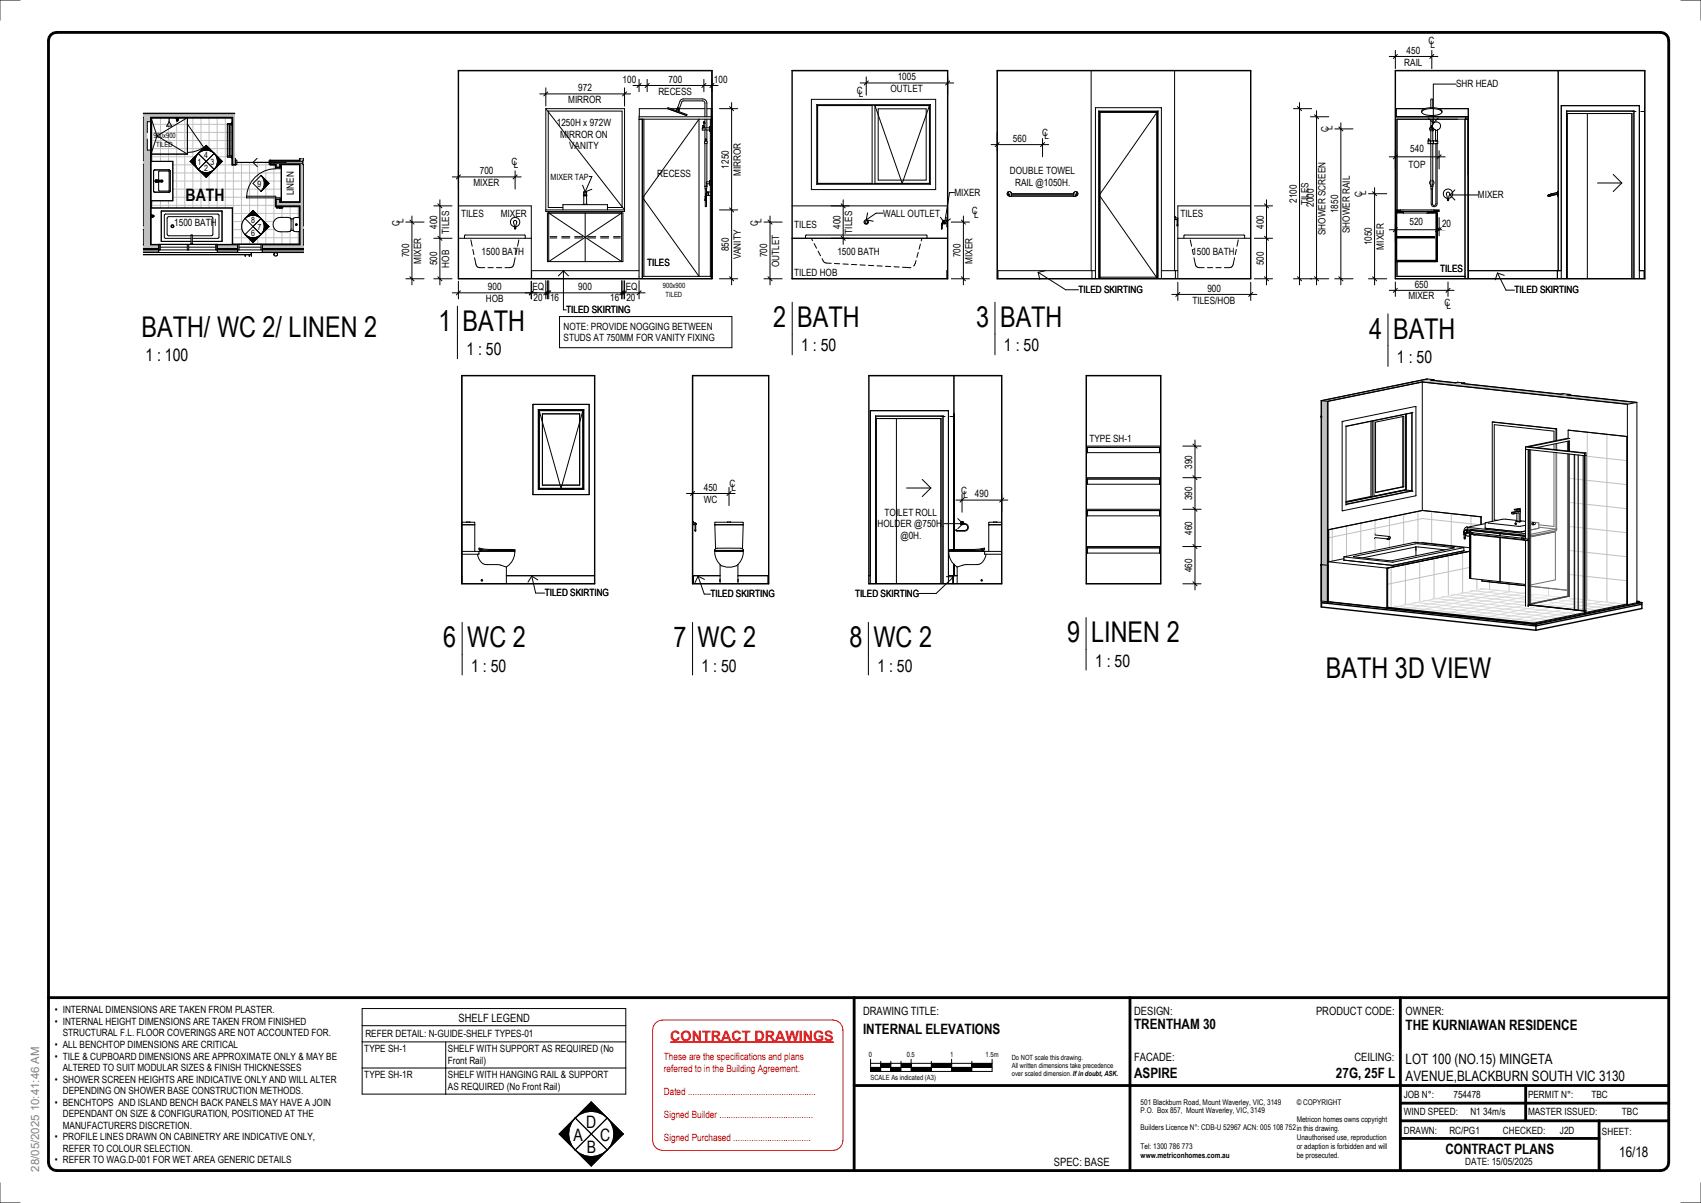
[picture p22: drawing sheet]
<svg xmlns="http://www.w3.org/2000/svg" width="420mm" height="297mm" viewBox="0 0 420 297" stroke-linecap="round" stroke-linejoin="round" font-family="sans-serif">
<defs><g id="words">
<g font-size="7.1">
<text x="34.9" y="83.3">BATH/ WC 2/ LINEN 2</text>
<text x="108.3" y="81.8">1</text>
<text x="114.2" y="81.8">BATH</text>
<text x="191" y="80.8">2</text>
<text x="196.9" y="80.8">BATH</text>
<text x="241" y="80.8">3</text>
<text x="247" y="80.8">BATH</text>
<text x="338.1" y="83.6">4</text>
<text x="344" y="83.6">BATH</text>
<text x="109.4" y="159.8">6</text>
<text x="115.4" y="159.8">WC 2</text>
<text x="166.3" y="159.8">7</text>
<text x="172.3" y="159.8">WC 2</text>
<text x="209.8" y="159.8">8</text>
<text x="215.7" y="159.8">WC 2</text>
<text x="263.5" y="158.6">9</text>
<text x="269.5" y="158.6">LINEN 2</text>
<text x="327.5" y="167.3">BATH 3D VIEW</text>
</g>
<g font-size="4.2">
<text x="45.8" y="49.5">BATH</text>
<text x="35.9" y="89.3">1 : 100</text>
<text x="115.2" y="87.8">1 : 50</text>
<text x="197.9" y="86.8">1 : 50</text>
<text x="247.9" y="86.8">1 : 50</text>
<text x="345" y="89.6">1 : 50</text>
<text x="116.4" y="165.8">1 : 50</text>
<text x="173.3" y="165.8">1 : 50</text>
<text x="216.7" y="165.8">1 : 50</text>
<text x="270.4" y="164.6">1 : 50</text>
<text x="141.6" y="281.7">A</text>
<text x="144.8" y="278.6">D</text>
<text x="148.2" y="281.7">C</text>
<text x="144.9" y="284.8">B</text>
</g>
<text font-size="3.5" fill="#f00" x="165.5" y="257">CONTRACT DRAWINGS</text>
<g font-size="3.5">
<text x="213.1" y="255.3">INTERNAL ELEVATIONS</text>
<text x="280.1" y="254.2">TRENTHAM 30</text>
<text x="347.1" y="254.4">THE KURNIAWAN RESIDENCE</text>
<text x="347.1" y="262.7">LOT 100 (NO.15) MINGETA</text>
<text x="280.1" y="266.3">ASPIRE</text>
<text x="329.9" y="266.3">27G, 25F L</text>
<text x="347.1" y="266.9">AVENUE,BLACKBURN SOUTH VIC 3130</text>
<text x="357" y="285">CONTRACT PLANS</text>
<text x="399.9" y="285.6">16/18</text>
</g>
<g font-size="2.8">
<text x="213.1" y="250.6">DRAWING TITLE:</text>
<text x="280.1" y="250.6">DESIGN:</text>
<text x="325" y="250.6">PRODUCT CODE:</text>
<text x="347.1" y="250.6">OWNER:</text>
<text x="113.2" y="252.3">SHELF LEGEND</text>
<text x="280.1" y="262.1">FACADE:</text>
<text x="334.5" y="261.9">CEILING:</text>
<text x="260.3" y="288.1">SPEC: BASE</text>
</g>
<text font-size="2.8" fill="#808080" x="9.7" y="289.4" transform="rotate(-90 9.7 289.4)">28/05/2025 10:41:46 AM</text>
<g font-size="2.5">
<text x="352.7" y="10.9">C</text>
<text x="353.3" y="11.8">L</text>
<text x="346.8" y="16.2">RAIL</text>
<text x="347.4" y="13.3">450</text>
<text x="142.8" y="22.5">972</text>
<text x="153.8" y="20.4">100</text>
<text x="162.6" y="23.4">RECESS</text>
<text x="165.1" y="20.4">700</text>
<text x="176.3" y="20.4">100</text>
<text x="211.6" y="23.1">C</text>
<text x="219.9" y="22.7">OUTLET</text>
<text x="221.7" y="19.8">1005</text>
<text x="359.6" y="21.6">SHR HEAD</text>
<text x="140.3" y="25.4">MIRROR</text>
<text x="212.1" y="24">L</text>
<text x="137.5" y="31.2">1250H x 972W</text>
<text x="138.3" y="34.1">MIRROR ON</text>
<text x="250.1" y="35">560</text>
<text x="257.4" y="33.5">C</text>
<text x="257.9" y="34.4">L</text>
<text x="328.1" y="32.7" transform="rotate(-90 328.1 32.7)">C</text>
<text x="329" y="32.2" transform="rotate(-90 329 32.2)">L</text>
<text x="126.4" y="40.7">C</text>
<text x="126.9" y="41.6">L</text>
<text x="140.6" y="36.9">VANITY</text>
<text x="180" y="41.6" transform="rotate(-90 180 41.6)">1250</text>
<text x="347.9" y="41.5">TOP</text>
<text x="348.3" y="37.6">540</text>
<text x="116.9" y="45.9">MIXER</text>
<text x="118.5" y="43">700</text>
<text x="162.3" y="43.7">RECESS</text>
<text x="182.9" y="43.5" transform="rotate(-90 182.9 43.5)">MIRROR</text>
<text x="249.4" y="43">DOUBLE TOWEL</text>
<text x="250.7" y="45.9">RAIL @1050H.</text>
<text x="72.6" y="48.3" transform="rotate(-90 72.6 48.3)">LINEN</text>
<text x="113.9" y="53.6">TILES</text>
<text x="123.7" y="53.5">MIXER</text>
<text x="218.1" y="53.5">WALL OUTLET</text>
<text x="235.7" y="48.4">MIXER</text>
<text x="240" y="52.9">C</text>
<text x="240.6" y="53.8">L</text>
<text x="291.5" y="53.7">TILES</text>
<text x="320.3" y="50.1" transform="rotate(-90 320.3 50.1)">2100</text>
<text x="323.2" y="50.7" transform="rotate(-90 323.2 50.7)">TILES</text>
<text x="324.5" y="51.1" transform="rotate(-90 324.5 51.1)">2000</text>
<text x="330.5" y="52.6" transform="rotate(-90 330.5 52.6)">1850</text>
<text x="336.4" y="48.7" transform="rotate(-90 336.4 48.7)">C</text>
<text x="337.4" y="48.2" transform="rotate(-90 337.4 48.2)">L</text>
<text x="365" y="49">MIXER</text>
<text x="43" y="55.7">1500 BATH</text>
<text x="98.7" y="55.7" transform="rotate(-90 98.7 55.7)">C</text>
<text x="99.6" y="55.2" transform="rotate(-90 99.6 55.2)">L</text>
<text x="108" y="56.6" transform="rotate(-90 108 56.6)">400</text>
<text x="110.9" y="57.7" transform="rotate(-90 110.9 57.7)">TILES</text>
<text x="187.1" y="55.7" transform="rotate(-90 187.1 55.7)">C</text>
<text x="188.1" y="55.2" transform="rotate(-90 188.1 55.2)">L</text>
<text x="196.1" y="56.3">TILES</text>
<text x="207.6" y="56.6" transform="rotate(-90 207.6 56.6)">400</text>
<text x="210.5" y="57.7" transform="rotate(-90 210.5 57.7)">TILES</text>
<text x="312.1" y="56.6" transform="rotate(-90 312.1 56.6)">400</text>
<text x="327.4" y="58.1" transform="rotate(-90 327.4 58.1)">SHOWER SCREEN</text>
<text x="333.4" y="57.6" transform="rotate(-90 333.4 57.6)">SHOWER RAIL</text>
<text x="348.1" y="55.6">520</text>
<text x="356.1" y="56.1">20</text>
<text x="101.1" y="63.6" transform="rotate(-90 101.1 63.6)">700</text>
<text x="104" y="65.1" transform="rotate(-90 104 65.1)">MIXER</text>
<text x="108" y="65.6" transform="rotate(-90 108 65.6)">500</text>
<text x="118.9" y="63.1">1500 BATH</text>
<text x="159.8" y="65.6">TILES</text>
<text x="180" y="62.1" transform="rotate(-90 180 62.1)">850</text>
<text x="182.9" y="64.1" transform="rotate(-90 182.9 64.1)">VANITY</text>
<text x="189.5" y="63.6" transform="rotate(-90 189.5 63.6)">700</text>
<text x="192.4" y="65.9" transform="rotate(-90 192.4 65.9)">OUTLET</text>
<text x="206.8" y="63.1">1500 BATH</text>
<text x="237.2" y="63.6" transform="rotate(-90 237.2 63.6)">700</text>
<text x="240.2" y="65.1" transform="rotate(-90 240.2 65.1)">MIXER</text>
<text x="294.4" y="63.1">1500 BATH</text>
<text x="312.1" y="65.6" transform="rotate(-90 312.1 65.6)">500</text>
<text x="338.8" y="60.6" transform="rotate(-90 338.8 60.6)">1050</text>
<text x="341.7" y="61.6" transform="rotate(-90 341.7 61.6)">MIXER</text>
<text x="110.9" y="66.1" transform="rotate(-90 110.9 66.1)">HOB</text>
<text x="120.5" y="71.6">900</text>
<text x="131.5" y="71.6">EQ</text>
<text x="142.8" y="71.6">900</text>
<text x="154.5" y="71.6">EQ</text>
<text x="196.1" y="68.2">TILED HOB</text>
<text x="349.4" y="71">650</text>
<text x="355.7" y="67.1">TILES</text>
<text x="120" y="74.6">HOB</text>
<text x="131.8" y="74.4">20</text>
<text x="135.8" y="74.4">16</text>
<text x="139.8" y="77.3">TILED SKIRTING</text>
<text x="150.7" y="74.4">16</text>
<text x="154.7" y="74.4">20</text>
<text x="266.3" y="72.4">TILED SKIRTING</text>
<text x="294.5" y="75">TILES/HOB</text>
<text x="298.2" y="72">900</text>
<text x="347.8" y="74">MIXER</text>
<text x="356.7" y="75.5">C</text>
<text x="357.3" y="76.4">L</text>
<text x="374" y="72.5">TILED SKIRTING</text>
<text x="139.2" y="81.4">NOTE: PROVIDE NOGGING BETWEEN</text>
<text x="139.2" y="84.3">STUDS AT 750MM FOR VANITY FIXING</text>
<text x="269" y="109.1">TYPE SH-1</text>
<text x="294.4" y="115.8" transform="rotate(-90 294.4 115.8)">390</text>
<text x="173.8" y="124.1">WC</text>
<text x="173.8" y="121.2">450</text>
<text x="180.1" y="120.3">C</text>
<text x="180.6" y="121.2">L</text>
<text x="237.4" y="122">C</text>
<text x="237.9" y="122.9">L</text>
<text x="240.8" y="122.8">490</text>
<text x="294.4" y="123.6" transform="rotate(-90 294.4 123.6)">390</text>
<text x="216.7" y="130.2">HOLDER @750H.</text>
<text x="218.5" y="127.3">TOILET ROLL</text>
<text x="222.4" y="133">@0H.</text>
<text x="294.4" y="132.1" transform="rotate(-90 294.4 132.1)">460</text>
<text x="294.4" y="141.3" transform="rotate(-90 294.4 141.3)">460</text>
<text x="134.5" y="147.3">TILED SKIRTING</text>
<text x="175.5" y="147.6">TILED SKIRTING</text>
<text x="211.2" y="147.4">TILED SKIRTING</text>
<text x="13.5" y="250.3">• INTERNAL DIMENSIONS ARE TAKEN FROM PLASTER.</text>
<text x="13.5" y="253.1">• INTERNAL HEIGHT DIMENSIONS ARE TAKEN FROM FINISHED</text>
<text x="15.5" y="256">STRUCTURAL F.L. FLOOR COVERINGS ARE NOT ACCOUNTED FOR.</text>
<text x="90.2" y="256.1">REFER DETAIL: N-GUIDE-SHELF TYPES-01</text>
<text x="13.5" y="258.8">• ALL BENCHTOP DIMENSIONS ARE CRITICAL</text>
<text x="13.5" y="261.7">• TILE &amp; CUPBOARD DIMENSIONS ARE APPROXIMATE ONLY &amp; MAY BE</text>
<text x="90" y="259.8">TYPE SH-1</text>
<text x="110.6" y="259.8">SHELF WITH SUPPORT AS REQUIRED (No</text>
<text x="110.6" y="262.7">Front Rail)</text>
<text x="13.5" y="267.4">• SHOWER SCREEN HEIGHTS ARE INDICATIVE ONLY AND WILL ALTER</text>
<text x="15.5" y="264.5">ALTERED TO SUIT MODULAR SIZES &amp; FINISH THICKNESSES</text>
<text x="90" y="266.3">TYPE SH-1R</text>
<text x="110.6" y="266.3">SHELF WITH HANGING RAIL &amp; SUPPORT</text>
<text x="110.6" y="269.1">AS REQUIRED (No Front Rail)</text>
<text x="13.5" y="273">• BENCHTOPS AND ISLAND BENCH BACK PANELS MAY HAVE A JOIN</text>
<text x="15.5" y="270.2">DEPENDING ON SHOWER BASE CONSTRUCTION METHODS.</text>
<text x="15.5" y="275.9">DEPENDANT ON SIZE &amp; CONFIGURATION, POSITIONED AT THE</text>
<text x="346.7" y="271.2">JOB N°:</text>
<text x="346.7" y="275.3">WIND SPEED:</text>
<text x="358.9" y="271.2">754478</text>
<text x="363.1" y="275.3">N1 34m/s</text>
<text x="377.4" y="275.3">MASTER ISSUED:</text>
<text x="377.4" y="271.2">PERMIT N°:</text>
<text x="393" y="271.2">TBC</text>
<text x="400.5" y="275.3">TBC</text>
<text x="13.5" y="281.6">• PROFILE LINES DRAWN ON CABINETRY ARE INDICATIVE ONLY,</text>
<text x="15.5" y="278.7">MANUFACTURERS DISCRETION.</text>
<text x="346.7" y="280.1">DRAWN:</text>
<text x="357.9" y="280.1">RC/PG1</text>
<text x="371.2" y="280.1">CHECKED:</text>
<text x="385.3" y="280.1">J2D</text>
<text x="395.6" y="280.4">SHEET:</text>
<text x="13.5" y="287.3">• REFER TO WAG.D-001 FOR WET AREA GENERIC DETAILS</text>
<text x="15.5" y="284.4">REFER TO COLOUR SELECTION.</text>
<text x="361.9" y="287.6">DATE: 15/05/2025</text>
</g>
<g font-size="2.5" fill="#f00">
<text x="163.9" y="261.8">These are the specifications and plans</text>
<text x="163.9" y="264.6">referred to in the Building Agreement.</text>
<text x="163.9" y="270.3">Dated ........................................................</text>
<text x="163.9" y="276">Signed Builder .........................................</text>
<text x="163.9" y="281.7">Signed Purchased ..................................</text>
</g>
<g font-size="2.1">
<text x="48.8" y="40.7">1</text>
<text x="50.4" y="39">4</text>
<text x="52" y="40.7">3</text>
<text x="50.4" y="42.2">2</text>
<text x="63.6" y="46.1">9</text>
<text x="136" y="44.4">MIXER TAP</text>
<text x="62" y="58.3">6</text>
<text x="62" y="55.1">8</text>
<text x="63.6" y="56.7">7</text>
</g>
<g font-size="1.9">
<text x="281.7" y="272.8">501 Blackburn Road, Mount Waverley, VIC, 3149</text>
<text x="281.7" y="275">P.O. Box 857, Mount Waverley, VIC, 3149</text>
<text x="320.2" y="272.8">© COPYRIGHT</text>
<text x="281.7" y="279.2">Builders Licence N°: CDB-U 52967 ACN: 005 108 752in this drawing.</text>
<text x="320.2" y="277.2">Metricon homes owns copyright</text>
<text x="320.2" y="281.5">Unauthorised use, reproduction</text>
<text x="281.7" y="283.7">Tel: 1300 786 773</text>
<text x="281.7" y="285.9">www.metriconhomes.com.au</text>
<text x="320.2" y="283.7">or adaption is forbidden and will</text>
<text x="320.2" y="285.9">be prosecuted.</text>
</g>
<g font-size="1.8">
<text x="37.9" y="34.2">900x900</text>
<text x="38.6" y="36.3">TILED</text>
<text x="163.7" y="71.2">900x900</text>
<text x="164.4" y="73.2">TILED</text>
<text x="214.6" y="261.1">0</text>
<text x="223.9" y="261.1">0.5</text>
<text x="234.6" y="261.1">1</text>
<text x="243.4" y="261.1">1.5m</text>
<text x="249.9" y="261.7">Do NOT scale this drawing.</text>
<text x="249.9" y="263.8">All written dimensions take precedence</text>
<text x="215" y="266.6">SCALE As indicated (A3)</text>
<text x="249.9" y="265.8">over scaled dimension.If in doubt, ASK.</text>
</g>
</g></defs>
<path d="M175.8 17.4l.1 51.4z" fill="#ebebeb"/>
<path d="M175.7 26.8v42M113.2 59.7v9.1" fill="none" stroke="#ebebeb" stroke-width=".25"/>
<g fill="none" stroke="#000" stroke-width=".25">
<path d="M113.2 25.4h.1M113.2 26h.1M134.8 26.8l19.4 25h-19.4M134.8 26.8h19.4v25.4h-19.4zM157.8 29.4h18M158.6 29.4v39.4M158.7 29.4v38.8M159 29.4v38.8M164.9 26.8h-7v2M165 26.6l4.7 1.7-.1 .2-4.7-1.7zM165.7 26.8h1.6M167 27.3l.1-.3 .6 .3-.1 .3"/>
<path d="M167.2 27.1h.1M167.2 27.1l.4 .1M167.3 26.9l.4 .1M167.3 27h.1M167.3 27l.3 .1M167.3 26.7l.5 .1M167.4 26.7h.1M167.4 26.7l-.2 .4M167.6 27.2h.1M167.6 27.1h.1M167.7 27l-.1 .2M167.7 27l.7-1.8 .2-.3h5.1l.4 .6v3.3"/>
<path d="M167.7 26.8h.1M167.7 26.8h6.4M167.8 26.8l-.5-.2 .6-1.6 .4-.5h5.5l.5 .2 .2 .5 .1 3.6M172.6 29.4v38.8l-13.9-19.4zM173.5 31.6l.1-.6h.1v.6M173.9 30.1l.1 .1M173.9 30.1l-.2 .1 .3 1.4M174 30.2l.1 .3M174.1 31.6h-.6l-.1 .2 .1 .3h.6M174.1 34.9v.5M174.1 35.4h.5M174.1 34.9h.5"/>
<path d="M174.1 32.1h.5M174.1 31.6h.5M174.1 29.4v2.2M174.1 32.1v2.8M174.1 35.4v10.6M174.2 34.3v.5M174.3 34.3h.1v.5M174.3 34.3h-.1M174.6 34.9v.5M174.6 26.8h1.2M174.6 31.6h.6M174.6 32.1h.6"/>
<path d="M174.6 29.4v2.2M174.6 32.1v2.8M174.6 35.4v9.5M175.2 31.3v1.1h.2M175.2 31.3h.1M175.2 31.3h.2M175.4 29.4v38.8M175.6 26.8v42M175.8 28.8h-18v40h18l.1-51.4h-62.7v51.4h18v-18h-18M113.2 46h.1M113.2 45.4h.1M113.2 59.7h.1"/>
<path d="M113.2 58.8h18M114.7 58.8v-.6l.2-.2h14.6l.2 .2v.6M116.3 59.2l.3 1.6M127.1 56.4l.1 .1 .1-.1M127.1 56.2v-.1a1.18 1.18 0 0 1-1.1-1.4 1.18 1.18 0 0 1 1.5-.9 1.18 1.18 0 0 1 .8 1.5l-.4 .5-.5 .2-.1 .2M127.1 56.2l-.3-1.2 .3-.5 .5 .2-.3 1.5M127.1 56.4h.2M127.1 56.2v.2M127.3 56.2v.2M128.1 59.2l-.3 1.6M135.2 52.6h18.6v12h-18.6zM135.5 52.2v12.4l18-12"/>
<path d="M135.8 58.4h1.7M135.8 58.8h1.7M138.7 58.4h2M138.7 58.8h2M139 50.6v1.2M139 51.2h-3.6v-23.8h18.2v23.8h-3.6M139 50.6h.1M139.1 50.5h10.9v1.3M141.9 58.4h2M141.9 58.8h2M144 50.5h1M144.2 48.3h.7"/>
<path d="M144.2 47.9l.7 .1zM144.2 47.5h.7M144.2 48.3v2.1M144.2 47.5v.8M144.3 48.3h.4zM144.3 48.3h.1M144.5 52.6v12M144.7 48.3h.1M144.9 48.3v2.1M144.9 47.5v.8M145.1 58.4h2M145.1 58.8h2"/>
<path d="M148.3 58.4h2M148.3 58.8h2M151.5 58.4h1.7M151.5 58.8h1.7M153.5 52.2v12.4l-18-12M174.1 46h.5M174.1 46v.7M174.1 49.5h.1M174.2 46.7v1.9M174.2 48.6l-.1 .9M174.2 48.5h.1M174.2 48.7v.8"/>
<path d="M174.2 48.6v.9M174.3 48.6l-.1 .1M174.3 48.4l-.1 .1M174.3 48.1v.1M174.3 48.1l-.1 .4M174.3 48.1h.1M174.3 48.1l.1-.2-.2 .6M174.3 48v.1M174.4 48l-.2 .6M174.4 48h.1M174.4 48.1l-.2 .5M174.4 48l-.1 .6"/>
<path d="M174.4 47.9v.1M174.5 46.7v.9M174.5 48.3l-.2 .1M174.5 47.9v3l-.2 .1-.1-.1v-1.4M174.5 47.8v.1M174.5 47.5l-.1 .5M174.6 47.4l-.1 .1M174.6 47.4l-.4 1.2M174.6 47.4h.1l.2 .9v-.8M174.6 44.9l-.2 .2 .2 .3M174.6 45.4h.6M174.6 46l-.1 .7h-.4"/>
<path d="M174.6 45.4v.6M174.6 44.9h.6M174.6 47.4l-.3 .8M174.6 47.6v-.1l-.1 .2M174.6 47.4h.1M174.9 48.2h.1M174.9 47.5h-.2M175.2 45.7h.1M175.2 45.7h.2M175.4 44.6h-.2v1.1M175.4 47.4l-.5 .1M175.4 48.3h-1.1"/>
<path d="M116.8 61.6l.2 1.3M117.2 63.7l.5 2 .8 .4h1.2M120.5 66.1h1.3M122.6 66.1h1.3M127.2 63.7l-.5 2-.7 .4h-1.3M127.6 61.6l-.2 1.3M157.8 66.8h-26.5v2M158.6 68.2h17.2"/>
</g>
<path d="M113.2 68.8h62.7" fill="none" stroke="#000" stroke-width=".35"/>
<path d="M234 17.4l.1 51.4z" fill="#ebebeb"/>
<path d="M233.9 66.8v2" fill="none" stroke="#ebebeb" stroke-width=".25"/>
<g fill="none" stroke="#000" stroke-width=".25">
<path d="M195.6 17.4h38.4v51.4h-.2v-2h.2M200.4 24.5l.1 .1M200.4 24.5v22.3M200.4 24.5h30.7M201.7 25.8v.1M201.7 25.9v19.6M201.7 25.9h28M201.8 26h27.8v19.4h-27.8zM201.9 26.1h13.5v19.2h-13.5zM216.1 26.1l6.7 19.2 6.7-19.2M216.1 26.1v19.2h13.4v-19.2M216.1 26.1h13.4"/>
<path d="M216.9 26.9h11.8v17.6h-11.8zM229.7 25.9v19.6M229.8 25.8l-.1 .1M231.1 24.5l-.1 .1M231.1 24.5v22.3M195.6 58.8h38.4M195.6 50.8h38.4M198.9 58.8v-.6l.2-.2h29.6l.2 .2v.6M200.4 58.8l.3 .6M200.4 46.8h30.7M200.5 46.8h-.1M201.7 45.5v.1"/>
<path d="M201.7 45.5h28M213.7 55.2h.2M213.7 55.2h.1M213.7 55v.2M213.9 55.2h.3M213.9 55.2h.1M214.2 55.2h.1M214.2 55v.2M227.7 58.8l-.2 .7M229.7 45.5l.1 .1M231 46.8h.1M232.6 55.7l-.1 .8"/>
<path d="M232.6 55.6l-.1 .9 .1-.9M232.6 55.6v.1M232.6 55.5h.1M232.6 55.7v.8M232.7 55.2l-.1 .1M232.7 55.6l-.1 .1M232.7 55.5h.1M232.7 55.1v.1M232.7 55.1l-.1 .4M232.7 55.1h.1M232.7 54.9l-.1 .6M232.7 55v.1"/>
<path d="M232.7 54.9l.1 .1M232.8 55l-.2 .6M232.8 55h.1M232.8 55l-.1 .6M232.9 54.9v.4l-.2 .1M232.9 54.9l-.1 .1M233 54.4l-.2 .6M233 54.4l-.4 1.2M233 54.4h.1l.2 .8M233 54.4l-.4 .9M233 54.6h.1M233 54.4h.1"/>
<path d="M233 54.5l-.1 .3M233.3 55.2h.1M233.3 54.4v.8M233.3 54.4h.5M233.3 54.5h-.1M233.8 53.7v2.3M233.8 55.3h-1.1M233.9 56h.1M233.9 53.7h.1M201 60.2l.7 1.1M202 62l.6 1.2M203 63.9l.6 .9 1.7 .2"/>
<path d="M206.1 65.1h1.3M208.2 65.2l1.3 .1M210.3 65.3l1.3 .1M212.4 65.4l1.3 .1M214.5 65.5l1.3 .1M216.6 65.6l1.3 .1M218.7 65.8h1.3M220.8 65.9h1.3M222.9 66l2 .1M226.2 64.3l-.6 1.4M226.8 62.3l-.4 1.3M227.3 60.3l-.3 1.2"/>
<circle cx="213.9" cy="54.8" r=".32"/>
<circle cx="213.9" cy="54.8" r=".54"/>
</g>
<path d="M195.6 68.8h38.5" fill="none" stroke="#000" stroke-width=".35"/>
<path d="M308.9 46v22.8zM308.9 17.4v8z" fill="#ebebeb"/>
<path d="M344.6 17.4v51.4M308.9 59.7v9.1M246.4 66.8v2M114 140v4.2" fill="none" stroke="#ebebeb" stroke-width=".25"/>
<g fill="none" stroke="#000" stroke-width=".25">
<path d="M246.3 17.4h62.6v51.4h-62.6zM269.5 17.4v49.4M290.1 17.4v49.4M384.8 17.4v49.4M406.2 17.4v51.4h-2.6M406.2 17.4h-61.6v51.4h42.2M270.5 26.6l.1 .1M270.5 26.6v42.2M270.5 26.6h16.3M271.3 27.4h.1M271.4 27.4v41.4M271.4 27.4h14.6"/>
<path d="M271.5 27.6h14.4M285.9 27.5v41.3l-14.4-20.6zM285.9 27.5h-14.4v41.3M286 27.4v41.4M286 27.4h.1M286.8 26.6l-.1 .1M286.8 26.6v42.2M308.9 25.4h.1M308.9 26h.1M344.6 26.8h7.2M344.6 28.8h18M344.8 26.8v2"/>
<path d="M351.1 27.7a2.14 2.14 0 0 0 2.3 .8M351.1 27.7a3.3 3.3 0 0 1 3.3-.8 1.78 1.78 0 0 1 1.7 .8M352.7 34.8v.7h.7M352.7 34.8h.7M352.9 34.3h-.2v.5M352.9 34.3h.1M352.9 34.3v.5M353.2 34.8v.7M353.2 34.8h.1M353.2 35.5h.1M353.4 31.3a.55 .55 0 0 0-.4 .5 .55 .55 0 0 0 .4 .5M353.4 26.6v-1.9l.2-.3 .2 .3v1.9"/>
<path d="M353.4 26.6a2.46 2.46 0 0 0-2.3 .8v.3M353.4 35.5h.4M353.4 34.8h.4M353.4 28.5h.4M353.4 26.6h.4M353.4 28.5v.3M353.4 29.4v2.3M353.4 32v2.8M353.4 35.5v10.5M353.5 31.6h.2l.2 .2-.2 .3h-.2l-.2-.3zM353.5 31.6v-.6h.2v.6M353.8 30.7a1.03 1.03 0 0 1 1.8-.2 1.03 1.03 0 0 1-.6 1.7"/>
<path d="M353.8 26.6a2.46 2.46 0 0 1 2.3 .8v.3M353.8 30.7a1.01 1.01 0 0 0 .4 1.2M353.8 34.8h.7M353.8 28.5v.3M353.8 29.4v1.3M353.8 31.5v.2M353.8 32v2.8M353.8 35.5v10.5M354 34.8h.1M354 35.5h.1M354 34.8v.7M354.5 34.8h.5"/>
<path d="M354.5 32.2v-.1a.38 .38 0 0 0-.4-.1 .38 .38 0 0 0-.3 .3M354.5 32.2h.5M354.5 32.2v2.5h.5v-2.5M354.5 34.7v.1M354.6 35.5v14.8a.43 .43 0 0 1-.4 .4 .43 .43 0 0 1-.5-.4v-3.6M354.9 35.5v14.8a.73 .73 0 0 1-.7 .8 .73 .73 0 0 1-.8-.8v-3.6M355 35.4l-.4 .1M355 35.4l-1.2 .1M355 35.4h.1M355 34.8l.1 .6M355 34.7v.1M355.4 26.8h7.2v42"/>
<path d="M356.1 27.7a2.14 2.14 0 0 1-2.3 .8M361.8 29.4v39.4M362 28.8v.6M362.6 29.4h-17.6v22.4M385.6 26.1v.1M385.6 26.1v42.7M385.6 26.1h19.3M386.8 27.4h.1M386.9 27.4v41.4h16.6v-41.4M386.9 27.4h16.6M392 28v40.8M403 27.5h1"/>
<path d="M403.6 27.4h-.1M404.9 26.1l-.1 .1M404.9 26.1v42.7M405.2 27.5h1M406.2 27.6h.1M406.2 26.8h.1M248.9 48.2h.3M249.1 48l-.2 .2M249.1 47.6h.1M249.1 47.6l-.2-.1v.7M249.1 48h.1M249.1 48l.2 .5"/>
<path d="M249.1 47.6l.2 .9M249.3 48.5h16.4M249.5 47.5l.2 .1M249.7 47.6h.1M249.7 47.6v.6M249.7 48.2v.3M249.7 48.1h15.5M249.7 47.8h15.5M249.7 48.5h.1M249.8 47.8a.55 .55 0 0 0-.5-.5 .55 .55 0 0 0-.6 .5 .55 .55 0 0 0 .5 .6M265.1 47.8a.55 .55 0 0 1 .6-.5 .55 .55 0 0 1 .5 .5 .55 .55 0 0 1-.5 .6M265.2 48.2v.3"/>
<path d="M265.2 47.6v.6M265.2 48.5h.1M265.2 47.6h.1M265.4 47.5l-.2 .1M265.8 48.2h.2M265.8 47.6l-.1 .9M265.8 48l-.1 .5M265.8 48h.1M265.9 47.6l.1-.1v.7M265.9 47.6h-.1M265.9 48l.1 .2M290.1 53.4h.1v.8h.7"/>
<path d="M290.2 53.6l.7 .3M290.7 55.6l.1 .2M290.7 54.2v1.4M290.7 55.6h.2M290.8 54h.1M290.8 54.2h.1M290.9 54.2v1.4M290.9 54.2h-.8M290.9 58.8h18M292.4 58.8v-.6l.2-.2h14.6l.2 .2v.6M293.9 59.2l.4 1.6M305.8 59.2l-.3 1.6"/>
<path d="M308.9 46h.1M308.9 50.8h-18v18M308.9 45.4h.1M308.9 59.7h.1M344.6 52.6h10.4v12h-10.4M344.6 51.8h1.3M344.9 58.4h9.4v.4h-9.4M344.9 52.6v12M345.9 51.8h8.2M345.9 51.8v.4M345.9 52.2h.6M346.6 52.2v.4"/>
<path d="M352.7 52.2v.4M353.4 44.6a.55 .55 0 0 0-.4 .5 .55 .55 0 0 0 .4 .5M353.4 46h.4M353.4 46v.7h.4M353.8 44.6a.55 .55 0 0 1 .3 .5 .55 .55 0 0 1-.3 .5M353.8 46v.7M354.1 51.8v.4h-.6M354.1 51.8h1.3v.4h-10.8M354.7 52.2v12.4M357.5 49.4l.1 .1 .1-.1M357.5 49.2v-.1a1.18 1.18 0 0 1-1.1-1.4 1.18 1.18 0 0 1 1.5-.9 1.18 1.18 0 0 1 .7 1.5l-.3 .5-.6 .2v.2M357.5 49.2l-.3-1.2 .2-.5 .6 .2-.3 1.5"/>
<path d="M357.5 49.4h.2M357.5 49.2v.2M357.7 49.2v.2M382.4 48.2l-.1 .2 .2 .1M383.4 47.8l-1 .4M384.4 48l-1.9 .5M384.5 48h-.1M384.5 48l.1 .2M384.5 48h.1M384.5 47.6l-2.1 .6M384.5 47.6h.1M384.6 47.6h.1"/>
<path d="M384.6 47.5h.1M384.6 48.1v.1M384.6 47.5l-.1 .1M384.6 47.3v1.1M384.6 47.3v.3M384.6 48v.4M384.6 47.3h.2v.5M384.6 47.5v.7M384.8 48v.4h-.2M394.5 45.2h6M398.4 43.1l2.1 2.1M400.5 45.2l-2.1 2.1"/>
<path d="M246.3 66.8h24.2M246.5 66.8v2M269.7 66.8v2M271.5 68.4h14.4M271.7 68.8v-41h14v41M286.8 66.8h4.1M290.3 66.8v2M294.4 61.6l.3 1.3M294.9 63.7l.4 2 .8 .4h1.3M298.2 66.1h1.3M300.3 66.1h1.3M304.9 63.7l-.5 2-.8 .4h-1.2"/>
<path d="M305.3 61.6l-.3 1.3M344.9 64.3h9.8M345 64.6v3.6h16.8M362.6 66.8h23M384.6 66.8v2M387 68.8v-40.8h16v40.8M404.8 66.8h1.4M406 66.8v2M406.2 68.4h.1"/>
<circle cx="290.8" cy="54" r=".08"/>
</g>
<g fill="#000">
<path d="M344.6 52.2v.4h2v-.4zM352.7 52.2v.4h2v-.4z"/>
<path d="M354.1 51.8v.4h1.3v-.4zM344.6 51.8v.4h1.3v-.4z"/>
</g>
<path d="M344.8 52.6v12M344.9 58.6h9.4M354.8 52.6v12M344.9 64.4h9.8" fill="none" stroke="#000" stroke-width=".32"/>
<path d="M344.6 68.8h61.6" fill="none" stroke="#000" stroke-width=".35"/>
<g fill="none" stroke="#000" stroke-width=".25">
<path d="M131.6 99.9h.1M131.6 99.9h13.9M131.6 99.9v22.3M145.5 99.9h-.1M145.5 99.9v22.3M146.9 92.8h-32.9v51.4h32.9M214.5 92.8h32.9v51.4h-14.5M235.6 92.8v42.9M132.9 101.1l.1 .1M133 101.2h11.2M133 101.2v19.6M133.1 101.3h11v19.4h-11z"/>
<path d="M133.2 101.4l5.4 19.2 5.4-19.2M133.2 101.4v19.2h10.8v-19.2M133.2 101.4h10.8M134 102.2h9.2v17.6h-9.2zM144.2 101.2v19.6M144.2 101.1v.1M214.9 101.4l.1 .1M214.9 101.4v42.8M214.9 101.4h19.3M216.2 102.7l.1 .1M216.3 102.8v41.4h16.6v-41.4M216.3 102.8h16.6"/>
<path d="M221.4 103.4v40.8M227.8 118.4l2.1 2.1M232.4 102.9h1M232.9 102.7v.1M234.2 101.4l-.1 .1M234.2 101.4v42.8M234.6 102.9h1M114 129.6h.1M114 129.1l3.2-.1v7.2M114 136.2h13.2M114.1 136.2l-.1 .1M114.1 129.6h.1"/>
<path d="M115.2 129h.8M117.1 129.6h.1M117.2 129.6h-3.2M117.9 136.9a2.61 2.61 0 0 0 2.4 2.5 8.3 8.3 0 0 1 4.8 .6M118.2 136.2v.7l-4.2-.1M118.3 135.6l.2 .5 .4-.1M118.3 135.6l.1-.2a33.7 33.7 0 0 0 8.2 .3l.5 .1 .1 .1h-6.3l-1.8-.2M118.3 135.6l.8 .1M118.7 135.8v.3zM118.9 136h8.2a4.3 4.3 0 0 1-2 4M119.1 135.7l-.2 .3M131.6 122.2h13.9"/>
<path d="M131.7 122.1l-.1 .1M133 120.8l-.1 .1M133 120.8h11.2M144.2 120.8v.1M145.4 122.1l.1 .1M171.2 128.8v.2l.5 .2M171.2 128.8h-.2v.8h.7M171.2 128.8v.7h.6M171.7 131.1h.1M171.7 129.6v1.5M171.7 130.9v.2M171.7 129.4h.1"/>
<path d="M171.7 129.5h.1M171.7 129.2l.2 .1-.1 .2M171.7 129.2l.2 .1M171.7 129.3h.1M171.7 129.3v.2M171.8 129.5h-.1M171.8 129.6h-.1M171.8 129.4l-.1 .1M171.8 129.3v.1M171.8 129.5v1.6v-.2M171.8 129.5l-.1 .1M171.9 129.3h.1"/>
<path d="M171.9 129.4l-.1 .1M176.5 136.2h7.1M176.5 135.8h7.1M176.5 135.8h.1M176.6 129.6v-.6h6.8l.1 .6M176.6 129.6h.1M176.7 135.5l-.2 .3M176.7 135.5l.5-.1h2.8h2.9l.5 .1M176.7 135.5l-.2-5.9h7l-.1 5.9M176.7 135.9v.1M177.8 139.4a3.9 3.9 0 0 0 4.4 0M177.8 139.4a4.4 4.4 0 0 1-1.3-3.4h7.1a4.5 4.5 0 0 1-1.4 3.4"/>
<path d="M177.8 139.4v4.8M179.6 129h.8M182.2 139.4v4.8M183.3 135.9v.1M183.4 135.5l.2 .3M183.4 129.6h.1M183.6 135.8h.1M223.9 120.5h6M229.9 120.5l-2.1 2.1M234.3 136.2h13.1M235.6 135.9v.1M235.6 139.4v2.8"/>
<path d="M236.1 130.8h.1M237.2 129.2v.1M237.2 129.1v.1M237.2 129.3v.1M237.2 129h.1M237.3 129.4v.1M237.3 128.9h.1M237.3 129.5h.1M237.4 129v.2M237.4 129.2v.3M237.4 129.5l.2 .1M237.4 129.3l-.1 .2"/>
<path d="M237.4 129h.4M237.4 129.2h.4M237.4 129v.5M237.4 129.5h.1M237.4 128.8h.1M237.5 129.6h.1M237.5 128.8h.1M237.6 129.6h.1M237.7 128.8h.1M237.8 129v.3a.98 .98 0 0 1 1.3 .7 .98 .98 0 0 1-.9 1.2h-1.8l-.4-.2 .1-.2M237.8 129.5a.83 .83 0 0 1 1.2 .5 .83 .83 0 0 1-.8 1h-1.8l-.3-.2M237.8 129v.2"/>
<path d="M237.8 129.2v.3M237.8 129.5l-.2 .1M237.8 129.5h.1M237.8 128.8h.1M237.9 129.5h-.1M237.9 128.9h.1M237.9 129h.1M238 129.1v.1M238 129.3a.4 .4 0 0 0-.3-.5 .4 .4 0 0 0-.5 .2 .4 .4 0 0 0 .2 .5M242.4 135.7l.1 .3M242.5 136h-8.2a4.3 4.3 0 0 0 2.1 4M242.7 135.8v.3z"/>
<path d="M243.1 135.6l-.2 .5-.4-.1M243.1 135.6v-.2a33.7 33.7 0 0 1-8.3 .3l-.5 .1v.1h6.2l1.9-.2M243.1 135.6l-.7 .1M243.3 136.2l-.1 .7 4.2-.1M243.5 136.9a2.61 2.61 0 0 1-2.4 2.5 8.3 8.3 0 0 0-4.7 .6M244.2 129.6h3.2M244.3 129.6h.1M245.4 129h.8M247.3 136.2l.1 .1M247.3 129.6h.1M247.4 129.1l-3.2-.1v7.2M118.8 143.3l.2-.2 .2 .2-.1 .2h-.2z"/>
<path d="M125.1 140v4.2M125.1 142.2h21.8M171.2 142.2v2M177.8 142.2h-6.8v-49.4h18.8l.1 51.4h-18.9M177.8 143.1v.4M182.2 142.2h7.6M182.2 143.1v.4M189.6 142.2v2M214.5 144.2h1.7M214.5 142.2h.4M216.4 144.2v-40.8h16v40.8M234.2 142.2h2.2"/>
<path d="M235.4 142.2v2M236.4 140v4.2M242.2 143.3l.2-.2 .2 .2-.1 .2h-.2z"/>
<circle cx="171.7" cy="130.9" r=".07"/>
</g>
<path d="M115 144.2h.1M115 144.2h3M118 144.2h.1M243.5 144.2h2.7" fill="none" stroke="#f00" stroke-width=".25"/>
<path d="M189.9 92.8v51.4M189.7 142.2v2" fill="none" stroke="#ebebeb" stroke-width=".25"/>
<path d="M214.5 144.2h29M246.2 144.2h1.2" fill="none" stroke="#000" stroke-width=".35"/>
<path d="M38 61.6v.8h1.2v-.8zM53.7 61.6v.8h5v-.8zM64.8 61.6v.8h10.3v-.8z" fill="#fff"/>
<path d="M38 60.5v.9h1.2v-.9zM53.7 60.5v.9h5v-.9zM64.8 60.5v.9h10.3v-.9z" fill="#c0c0c0"/>
<path d="M35.3 61.6h2.7v.8h-2.7z" fill="#fff"/>
<g fill="#c0c0c0">
<path d="M35.3 60.5h2.7v.9h-2.7z"/>
<path d="M75 55.8l.1 .9z"/>
<path d="M35.3 28.1h22.8v.9h-22.8z"/>
<path d="M57.5 29h.6v11.7h-.6z"/>
<path d="M35.4 29h1.8v1.1h-.8v7h.8v23.4h-1.8z"/>
<path d="M35.3 39.7l.1 .9z"/>
<path d="M35.3 55.8l.1 .9z"/>
<path d="M68.2 50h5.9v.9h-5.9z"/>
<path d="M74.1 40.3v20.2h.9v-19.8h-.2v-.4zM74.1 39v.9h.7l.2-.9z"/>
<path d="M68.2 49.2v.8h.9v-.8zM68.2 40.6v.7h.9v-.7z"/>
<path d="M66.8 40.3v.3h7.3v-.3zM66.8 39.7v.2h7.3v-.2z"/>
</g>
<path d="M37.4 29.2v10.7h5.3v9.7h-5.3l-.1 1.8h20.1v8.9h16.5l-.1-3.1a1.31 1.31 0 0 1-1.4-.3h-.5l-.8 .3a5.2 5.2 0 0 1-2.8-.2 1.78 1.78 0 0 1-.8-2 1.78 1.78 0 0 1 1.7-1.3h1.9l.8 .4h.5l.5-.4 1 .1v-2.7h-4.7v.2h.6l-.6 .1-.7-.1h.5v-.2h-1l.1-2.2h1.1v1h.3v-9.2h-.3v1h-1.1l-.1-.9-1.5-.1v-.6h-8v.6l-1.2 .1v-1.9l-1.2-.1v-8.2l1.1-.1 .1-1.3h-13.1l-.4 .7-.2-.1v-.5l-.2-.1zM60.9 48.5h7.2v.4h-7.2zM56.8 30.8v7.7l.5 .1v-7.8zM56.3 30.8v7.7h.4v-7.7z" fill="#fff"/>
<g fill="none" stroke="#787878" stroke-width=".25">
<path d="M35.3 62.1h.2M35.3 61.8h.2M35.5 62.1l.1 .2M35.5 61.8l.1 .2M35.5 61.6l.1 .1M35.6 61.7h.2M35.6 62.3h.2M35.6 62h.2M35.6 62.3l-.1 .1M35.6 62l-.1 .1M35.6 61.7l-.1 .1M35.8 62.3v.1"/>
<path d="M35.8 62v.1M35.8 61.7v.1M35.8 61.6v.1M35.8 62.1h.2M35.8 61.8h.2M35.8 62.1v.2M35.8 61.8v.2M36 62.1l.1 .2M36 61.8l.1 .2M36.1 61.6v.1M36.1 61.7h.2M36.1 62.3h.2"/>
<path d="M36.1 62h.2M36.1 62.3v.1M36.1 62l-.1 .1M36.1 61.7l-.1 .1M36.3 62.3l.1 .1M36.3 62l.1 .1M36.3 61.7l.1 .1M36.4 61.6l-.1 .1M36.4 62.1h.2M36.4 61.8h.2M36.4 62.1l-.1 .2M36.4 61.8l-.1 .2"/>
<path d="M36.6 62.1l.1 .2M36.6 61.8l.1 .2M36.6 61.6l.1 .1M36.7 61.7h.2M36.7 62.3h.2M36.7 62h.2M36.7 62.3l-.1 .1M36.7 62l-.1 .1M36.7 61.7l-.1 .1M36.9 62.3v.1M36.9 62v.1M36.9 61.7v.1"/>
<path d="M36.9 61.6v.1M36.9 62.1h.2M36.9 61.8h.2M36.9 62.1v.2M36.9 61.8v.2M37.1 62.1l.1 .2M37.1 61.8l.1 .2M37.2 61.6v.1M37.2 61.7h.2M37.2 62.3h.2M37.2 62h.2M37.2 62.3v.1"/>
<path d="M37.2 62l-.1 .1M37.2 61.7l-.1 .1M37.4 62.3l.1 .1M37.4 62l.1 .1M37.4 61.7l.1 .1M37.5 61.6l-.1 .1M37.5 62.1h.2M37.5 61.8h.2M37.5 62.1l-.1 .2M37.5 61.8l-.1 .2M37.7 62.1l.1 .2M37.7 61.8l.1 .2"/>
<path d="M37.7 61.6l.1 .1M37.8 61.7h.2M37.8 62.3h.2M37.8 62h.2M37.8 62.3l-.1 .1M37.8 62l-.1 .1M37.8 61.7l-.1 .1M38 62.3v.1M38 62v.1M38 61.7v.1M38 61.6v.1M38 62.1h.2"/>
<path d="M38 61.8h.2M38 62.1v.2M38 61.8v.2M38.2 62.1l.1 .2M38.2 61.8l.1 .2M38.3 61.6v.1M38.3 62.3v.1M38.3 62l-.1 .1M38.3 61.7l-.1 .1M38.3 61.7h.2M38.3 62.3h.2M38.3 62h.2"/>
<path d="M38.5 62.3l.1 .1M38.5 62l.1 .1M38.5 61.7l.1 .1M38.6 61.6l-.1 .1M38.6 62.1h.2M38.6 61.8h.2M38.6 62.1l-.1 .2M38.6 61.8l-.1 .2M38.8 62.1l.1 .2M38.8 61.8l.1 .2M38.8 61.6l.1 .1M38.9 61.7h.2"/>
<path d="M38.9 62.3h.2M38.9 62h.2M38.9 62.3l-.1 .1M38.9 62l-.1 .1M38.9 61.7l-.1 .1M39.1 62.3v.1M39.1 62v.1M39.1 61.7v.1M39.1 61.6v.1M39.1 62.1h.1M39.1 61.8h.1M39.1 62.1v.2"/>
<path d="M39.1 61.8v.2M53.7 62.2v.1M53.7 61.9v.1M53.7 61.6v.1M53.7 62.3v.1M53.7 62v.1M53.7 61.7v.1M53.7 61.7h.2M53.7 62.3h.2M53.7 62h.2M53.9 62l.1 .1M53.9 62.3l.1 .1"/>
<path d="M53.9 61.7l.1 .1M54 61.6l-.1 .1M54 62.1h.2M54 61.8h.2M54 62.1l-.1 .2M54 61.8l-.1 .2M54.2 62.1l.1 .2M54.2 61.8l.1 .2M54.2 61.6l.1 .1M54.3 61.7h.2M54.3 62.3h.2M54.3 62h.2"/>
<path d="M54.3 62.3l-.1 .1M54.3 62l-.1 .1M54.3 61.7l-.1 .1M54.5 62l.1 .1M54.5 62.3v.1M54.5 61.7l.1 .1M54.5 61.6v.1M54.6 62.1h.2M54.6 61.8h.2M54.6 62.1l-.1 .2M54.6 61.8l-.1 .2M54.8 62.1v.2"/>
<path d="M54.8 61.8v.2M54.8 61.6v.1M54.8 62.3v.1M54.8 62v.1M54.8 61.7v.1M54.8 61.7h.2M54.8 62.3h.2M54.8 62h.2M55 62l.1 .1M55 62.3l.1 .1M55 61.7l.1 .1M55.1 61.6l-.1 .1"/>
<path d="M55.1 62.1h.2M55.1 61.8h.2M55.1 62.1l-.1 .2M55.1 61.8l-.1 .2M55.3 62.1l.1 .2M55.3 61.8l.1 .2M55.3 61.6l.1 .1M55.4 61.7h.2M55.4 62.3h.2M55.4 62h.2M55.4 62.3l-.1 .1M55.4 62l-.1 .1"/>
<path d="M55.4 61.7l-.1 .1M55.6 62l.1 .1M55.6 62.3v.1M55.6 61.7l.1 .1M55.6 61.6v.1M55.7 62.1h.2M55.7 61.8h.2M55.7 62.1l-.1 .2M55.7 61.8l-.1 .2M55.9 62.1v.2M55.9 61.8v.2M55.9 61.6v.1"/>
<path d="M55.9 62.3v.1M55.9 62v.1M55.9 61.7v.1M55.9 61.7h.2M55.9 62.3h.2M55.9 62h.2M56.1 62.3l.1 .1M56.1 62l.1 .1M56.1 61.7l.1 .1M56.2 61.6l-.1 .1M56.2 62.1h.2M56.2 61.8h.2"/>
<path d="M56.2 62.1l-.1 .2M56.2 61.8l-.1 .2M56.4 62.1l.1 .2M56.4 61.8l.1 .2M56.4 61.6l.1 .1M56.5 61.7h.2M56.5 62.3h.2M56.5 62h.2M56.5 62.3l-.1 .1M56.5 62l-.1 .1M56.5 61.7l-.1 .1M56.7 62.3v.1"/>
<path d="M56.7 62l.1 .1M56.7 61.7l.1 .1M56.7 61.6v.1M56.8 62.1h.2M56.8 61.8h.2M56.8 62.1l-.1 .2M56.8 61.8l-.1 .2M57 62.1v.2M57 61.8v.2M57 61.6v.1M57 62.3v.1M57 62v.1"/>
<path d="M57 61.7v.1M57 61.7h.2M57 62.3h.2M57 62h.2M57.2 62.3l.1 .1M57.2 62l.1 .1M57.2 61.7l.1 .1M57.3 61.6l-.1 .1M57.3 62.1h.2M57.3 61.8h.2M57.3 62.1l-.1 .2M57.3 61.8l-.1 .2"/>
<path d="M57.5 62.1l.1 .2M57.5 61.8l.1 .2M57.5 61.6l.1 .1M57.6 61.7h.2M57.6 62.3h.2M57.6 62h.2M57.6 62.3l-.1 .1M57.6 62l-.1 .1M57.6 61.7l-.1 .1M57.8 62.3v.1M57.8 62l.1 .1M57.8 61.7l.1 .1"/>
<path d="M57.8 61.6v.1M57.9 62.1h.2M57.9 61.8h.2M57.9 62.1l-.1 .2M57.9 61.8l-.1 .2M58.1 62.1v.2M58.1 61.8v.2M58.1 61.6v.1M58.1 62.3v.1M58.1 62v.1M58.1 61.7v.1M58.1 61.7h.2"/>
<path d="M58.1 62.3h.2M58.1 62h.2M58.3 62.3l.1 .1M58.3 62l.1 .1M58.3 61.7l.1 .1M58.4 61.6l-.1 .1M58.4 62.1h.2M58.4 61.8h.2M58.4 62.1l-.1 .2M58.4 61.8l-.1 .2M58.6 62.1l.1 .2M58.6 61.8l.1 .2"/>
<path d="M58.6 61.6l.1 .1M58.7 61.7h.1M58.7 62.3h.1M58.7 62h.1M58.7 62.3l-.1 .1M58.7 62l-.1 .1M58.7 61.7l-.1 .1M64.8 61.7h.1M64.8 62.3h.1M64.8 62h.1M64.9 62.3l.1 .1M64.9 62l.1 .1"/>
<path d="M64.9 61.7l.1 .1M65 61.6l-.1 .1M65 62.1h.2M65 61.8h.2M65 62.1l-.1 .2M65 61.8l-.1 .2M65.2 62.1l.1 .2M65.2 61.8l.1 .2M65.2 61.6l.1 .1M65.3 61.7h.2M65.3 62.3h.2M65.3 62h.2"/>
<path d="M65.3 62.3l-.1 .1M65.3 62l-.1 .1M65.3 61.7l-.1 .1M65.5 62.3v.1M65.5 62l.1 .1M65.5 61.7l.1 .1M65.5 61.6v.1M65.6 62.1h.2M65.6 61.8h.2M65.6 61.8l-.1 .2M65.6 62.1l-.1 .2M65.8 62.1v.2"/>
<path d="M65.8 61.8v.2M65.8 61.6v.1M65.8 62.3v.1M65.8 62v.1M65.8 61.7v.1M65.8 61.7h.2M65.8 62.3h.2M65.8 62h.2M66 62.3l.1 .1M66 62l.1 .1M66 61.7l.1 .1M66.1 61.6l-.1 .1"/>
<path d="M66.1 61.8l-.1 .2M66.1 62.1h.2M66.1 61.8h.2M66.1 62.1l-.1 .2M66.3 62.1l.1 .2M66.3 61.8l.1 .2M66.3 61.6l.1 .1M66.4 61.7h.2M66.4 62.3h.2M66.4 62h.2M66.4 62.3l-.1 .1M66.4 62l-.1 .1"/>
<path d="M66.4 61.7l-.1 .1M66.6 62.3v.1M66.6 62l.1 .1M66.6 61.7l.1 .1M66.6 61.6v.1M66.7 62.1h.2M66.7 61.8h.2M66.7 62.1l-.1 .2M66.7 61.8l-.1 .2M66.9 62.1v.2M66.9 61.8v.2M66.9 61.6v.1"/>
<path d="M66.9 62.3v.1M66.9 62v.1M66.9 61.7v.1M66.9 61.7h.2M66.9 62.3h.2M66.9 62h.2M67.1 62.3l.1 .1M67.1 62l.1 .1M67.1 61.7l.1 .1M67.2 61.6l-.1 .1M67.2 62.1h.2M67.2 61.8h.2"/>
<path d="M67.2 62.1l-.1 .2M67.2 61.8l-.1 .2M67.4 62.1l.1 .2M67.4 61.8l.1 .2M67.4 61.6l.1 .1M67.5 61.7h.2M67.5 62.3h.2M67.5 62h.2M67.5 62.3l-.1 .1M67.5 62l-.1 .1M67.5 61.7l-.1 .1M67.7 62.3v.1"/>
<path d="M67.7 62l.1 .1M67.7 61.7l.1 .1M67.7 61.6v.1M67.8 62.1h.2M67.8 61.8h.2M67.8 62.1l-.1 .2M67.8 61.8l-.1 .2M68 62.1v.2M68 61.8v.2M68 61.6v.1M68 62.3v.1M68 62v.1"/>
<path d="M68 61.7v.1M68 61.7h.2M68 62.3h.2M68 62h.2M68.2 62.3l.1 .1M68.2 62l.1 .1M68.2 61.7l.1 .1M68.3 61.6l-.1 .1M68.3 62.1h.2M68.3 61.8h.2M68.3 62.1l-.1 .2M68.3 61.8l-.1 .2"/>
<path d="M68.5 62.1l.1 .2M68.5 61.8l.1 .2M68.5 61.6l.1 .1M68.6 61.7h.2M68.6 62.3h.2M68.6 62h.2M68.6 62.3l-.1 .1M68.6 62l-.1 .1M68.6 61.7l-.1 .1M68.8 62.3v.1M68.8 62l.1 .1M68.8 61.7l.1 .1"/>
<path d="M68.8 61.6v.1M68.9 62.1h.2M68.9 61.8h.2M68.9 62.1l-.1 .2M68.9 61.8l-.1 .2M69.1 62.1v.2M69.1 61.8v.2M69.1 61.6v.1M69.1 62.3v.1M69.1 62v.1M69.1 61.7v.1M69.1 61.7h.2"/>
<path d="M69.1 62.3h.2M69.1 62h.2M69.3 62.3l.1 .1M69.3 62l.1 .1M69.3 61.7l.1 .1M69.4 61.6l-.1 .1M69.4 62.1h.2M69.4 61.8h.2M69.4 62.1l-.1 .2M69.4 61.8l-.1 .2M69.6 62.1l.1 .2M69.6 61.8l.1 .2"/>
<path d="M69.6 61.6l.1 .1M69.7 61.7h.2M69.7 62.3h.2M69.7 62h.2M69.7 62.3l-.1 .1M69.7 62l-.1 .1M69.7 61.7l-.1 .1M69.9 61.7l.1 .1M69.9 62.3v.1M69.9 62l.1 .1M69.9 61.6v.1M70 62.1h.2"/>
<path d="M70 61.8h.2M70 62.1l-.1 .2M70 61.8l-.1 .2M70.2 62.1v.2M70.2 61.8v.2M70.2 61.6v.1M70.2 62.3v.1M70.2 62v.1M70.2 61.7v.1M70.2 61.7h.2M70.2 62.3h.2M70.2 62h.2"/>
<path d="M70.4 62.3l.1 .1M70.4 62l.1 .1M70.4 61.7l.1 .1M70.5 61.6l-.1 .1M70.5 62.1h.2M70.5 61.8h.2M70.5 62.1l-.1 .2M70.5 61.8l-.1 .2M70.7 62.1l.1 .2M70.7 61.8l.1 .2M70.7 61.6l.1 .1M70.8 61.7h.2"/>
<path d="M70.8 62.3h.2M70.8 62h.2M70.8 62.3l-.1 .1M70.8 62l-.1 .1M70.8 61.7l-.1 .1M71 61.7l.1 .1M71 62.3v.1M71 62l.1 .1M71 61.6v.1M71.1 62.1h.2M71.1 61.8h.2M71.1 62.1l-.1 .2"/>
<path d="M71.1 61.8l-.1 .2M71.3 62.1v.2M71.3 61.8v.2M71.3 61.6v.1M71.3 62.3v.1M71.3 62v.1M71.3 61.7v.1M71.3 61.7h.2M71.3 62.3h.2M71.3 62h.2M71.5 62l.1 .1M71.5 62.3l.1 .1"/>
<path d="M71.5 61.7l.1 .1M71.6 61.6l-.1 .1M71.6 62.1h.2M71.6 61.8h.2M71.6 62.1l-.1 .2M71.6 61.8l-.1 .2M71.8 62.1l.1 .2M71.8 61.8l.1 .2M71.8 61.6l.1 .1M71.9 61.7h.2M71.9 62.3h.2M71.9 62h.2"/>
<path d="M71.9 62.3l-.1 .1M71.9 62l-.1 .1M71.9 61.7l-.1 .1M72.1 61.7l.1 .1M72.1 62l.1 .1M72.1 62.3v.1M72.1 61.6v.1M72.2 62.1h.2M72.2 61.8h.2M72.2 62.1l-.1 .2M72.2 61.8l-.1 .2M72.4 62.1v.2"/>
<path d="M72.4 61.8v.2M72.4 61.6v.1M72.4 62.3v.1M72.4 62v.1M72.4 61.7v.1M72.4 61.7h.2M72.4 62.3h.2M72.4 62h.2M72.6 62l.1 .1M72.6 62.3l.1 .1M72.6 61.7l.1 .1M72.7 61.6l-.1 .1"/>
<path d="M72.7 62.1h.2M72.7 61.8h.2M72.7 62.1l-.1 .2M72.7 61.8l-.1 .2M72.9 62.1l.1 .2M72.9 61.8l.1 .2M72.9 61.6l.1 .1M73 61.7h.2M73 62.3h.2M73 62h.2M73 62.3l-.1 .1M73 62l-.1 .1"/>
<path d="M73 61.7l-.1 .1M73.2 61.7l.1 .1M73.2 62l.1 .1M73.2 62.3v.1M73.2 61.6v.1M73.3 62.1h.2M73.3 61.8h.2M73.3 62.1l-.1 .2M73.3 61.8l-.1 .2M73.5 62.1v.2M73.5 61.8v.2M73.5 61.6v.1"/>
<path d="M73.5 62.3v.1M73.5 62v.1M73.5 61.7v.1M73.5 61.7h.2M73.5 62.3h.2M73.5 62h.2M73.7 62l.1 .1M73.7 62.3l.1 .1M73.7 61.7l.1 .1M73.8 61.6l-.1 .1M73.8 62.1h.2M73.8 61.8h.2"/>
<path d="M73.8 62.1l-.1 .2M73.8 61.8l-.1 .2M74 62.1l.1 .2M74 61.8l.1 .2M74 61.6l.1 .1M74.1 61.7h.2M74.1 62.3h.2M74.1 62h.2M74.1 62.3l-.1 .1M74.1 62l-.1 .1M74.1 61.7l-.1 .1M74.3 61.7l.1 .1"/>
<path d="M74.3 62l.1 .1M74.3 62.3v.1M74.3 61.6v.1M74.4 62.1h.2M74.4 61.8h.2M74.4 62.1l-.1 .2M74.4 61.8l-.1 .2M74.6 62.1v.2M74.6 61.8v.2M74.6 61.6v.1M74.6 62.3v.1M74.6 62v.1"/>
<path d="M74.6 61.7v.1M74.6 61.7h.2M74.6 62.3h.2M74.6 62h.2M74.8 62l.1 .1M74.8 62.3l.1 .1M74.8 61.7l.1 .1M74.9 61.6l-.1 .1M74.9 62.1h.2M74.9 61.8h.2M74.9 62.1l-.1 .2M74.9 61.8l-.1 .2"/>
</g>
<g fill="none" stroke="#c0c0c0" stroke-width=".25">
<path d="M37.4 30.7h18.7M37.4 32.7h18.7M37.4 34.7h18.7M37.4 36.7h18.7M37.4 38.7h18.7M37.6 29.2v10.7M39.6 29.2v10.7M41.6 29.2v10.7M43.6 29.8v21.6M45.6 29.2v22.2M47.6 29.2v22.2M49.6 29.2v22.2"/>
<path d="M51.6 29.2v22.2M53.6 29.2v22.2M55.6 29.2v22.2M56.3 34.7h.4M56.3 32.7h.4M56.3 36.7h.4M56.8 34.7h.5M56.8 32.7h.5M56.8 36.7h.5M37.4 50.7h30.6M37.6 49.6v1.8M39.6 49.6v1.8"/>
<path d="M41.6 49.6v1.8M42.7 40.7h14.6M42.7 42.7h26.8M42.7 44.7h26.8M42.7 46.7h26.8M42.7 48.7h18.2M57.4 52.7h16.5M57.4 54.7h10.2M57.4 56.7h10.6M57.4 58.7h16.5M57.6 40.8v19.5M58.1 40.7h8.7"/>
<path d="M59.6 40.1v20.2M61.6 40.1v8.4M61.6 48.9v11.4M63.6 40.1v8.4M63.6 48.9v11.4M65.6 40.1v8.4M65.6 48.9v11.4M67.6 40.8v7.7M67.6 48.9v5.8M67.6 56.3v4M68.1 48.7h1.4M69.2 40.7h.3"/>
<path d="M69.6 51.1v2.6M69.6 57.2v3.1M71.6 51.1v2.7M71.6 57.1v3.2M73.6 51.1v2.6M73.6 57.2v3.1"/>
</g>
<g fill="none" stroke="#000" stroke-width=".25">
<path d="M35.3 28h22.8M35.3 29v10.7M35.3 28.1h22.8M36.4 34.4v2.7h.9M37.2 37.1v23.4h2M37.2 30.1v-1.1h20.3v11.7M37.3 29.1v31.3h36.7v-9.4h-5.9v-2.5h-7.2v.4M37.3 29.1h20.1v11.6h1.1v-1.1h-.4M37.3 39.9h5.4v9.7h-5.4M37.3 29.1l1.5 4.5M37.3 30.1h-.9v2.7M38.8 33.6l7.5-4.5v9"/>
<path d="M38.8 33.6l-1.5 4.4 9 .1M38.8 33.6l7.5 4.5M41.8 29.2v.9M41.8 30.1l.6 1.1h-1.3zM43.4 29.2h.1M43.4 29.3h.1M43.6 29.5h.4M43.6 29.3l.1 .6M43.6 29.5h.1M43.7 29.9h.1M44 29.5h.1M44 29.3v.5l-.3 .1"/>
<path d="M44.1 29.3h-.7M44.2 29.2h.1M46.3 30.7l4 5.7-1.2 .7-1.4 .4-1.4 .2M56.1 38.5h1.1M56.1 30.8h1.1M56.2 38.8h1M56.2 30.6v8.2M56.3 30.8v7.7M56.7 30.8v7.7M56.8 30.8v7.7M57 30.8h.2M57 38.5h.2"/>
<path d="M57.2 38.8l.1 .1M57.2 30.5l-1 .1M57.2 38.5h.1M57.2 30.5h.1M57.2 38.5l.1 .1M57.2 30.8h.1M57.3 38.5v.5M57.3 30.3v.5M57.3 30.7l-.1 .1M57.3 30.4l-.1 .1M57.3 30.4h.1M57.3 38.5h.1"/>
<path d="M57.3 30.7h.1M57.4 38.5l-.1 .5M58.1 39v1.8h-.8v-11.6h-19.9v10.7M63.5 39.1l-1 1 1 1.1M66.5 39.9h8.3M66.8 39.6v.3M74.1 39v.7h-7.3M75 39v.6M75.1 39h-1.1v.6h-7.5v1.1h1.6v1M75.1 39.6h-.3v1.1h.3M35.3 40.6v15.2M35.3 56.7h.1"/>
<path d="M35.4 56.7v3.8M35.4 56.7h-.1M37.3 51.4h20.1v9M37.3 53h.1M37.3 53.7h.1M37.4 53h.1M37.4 53v.7M37.4 53.7h.1M37.4 49.6l-.1 1.7M37.4 53.6h.5M37.6 53.2v.4M37.6 53.6h.1"/>
<path d="M37.6 53.2l.1 .2M37.6 53.2h.1M37.7 53.4l-.1 .2M37.9 53.2h.1M37.9 53.2h-.5M37.9 53.6h.1M37.9 53.2l.1 .1M37.9 47.2l.3 .3h3.5M37.9 47.2l.1 .1M38 53.3h.1M38 53.5l-.1 .1M38 47.4l.2 .1"/>
<path d="M38 53.3v.1M38 53.4v.1M38.2 42l-.3 .3v4.9M38.2 42h-.1M38.2 42h3.5M38.4 44.5v.4M38.4 44.9l.1 .1M38.5 44.9h.1M38.5 44.5l-.2 .2 .2 .3M38.5 44.5l-.1 .2M38.5 44.5h-.1M38.5 44.5l-.1 .2 .1 .2"/>
<path d="M38.5 44.5h.3M38.5 44.5l-.1 .1M38.5 44.5h1.2M38.5 44.9h1.2M38.8 44.9l-.3 .1M39.2 42.3h2.5v4.8h-2.5v-2.2l.2-.2-.2-.2zM39.7 44.5l.2 .2-.2 .2M39.8 44.5l.2-.1 .2 .2v.3l-.2 .1-.2-.1M39.8 59.5l.1 .1M39.8 44.6l.3-.1 .1 .3h-.3M39.9 52.1l-.1 .1M41.7 42l.3 .3"/>
<path d="M41.7 42h.2M41.9 47.4l-.2 .1M42 42.1v.2M42 47.2l-.1 .2M42 42.3v4.9l-.3 .3M42.2 55.7l.3-.2 .3 .1 .2 .3-.2 .3h-.3l-.3-.2zM42.4 55.6h.3l.2 .3-.2 .2h-.3l-.1-.2zM47.2 58.1h.3M47.2 58.1l-.1 2.2M47.2 58.2l-5.8-.1v-4.5h11.1v4.5l-5 .1M47.2 58.9l-6.5-.1v-5.9h13.3v5.9l-6.5 .1M47.2 59.6h-7.4v-7.5h15v7.5h-7.3"/>
<path d="M47.5 58.1v2.2M54.7 52.1l.1 .1M54.8 59.5l-.1 .1M58.5 40.1h12.2M66.5 40.3h8.3M66.8 40.6h1.4v.7M66.8 40.3v.5h1.2v.5h1.2M68.1 41.7a7.2 7.2 0 0 0-7.2 7.2M68.1 41.7h1.1v-1h4.8v9.2h-4.8v-1h-8.3M68.2 49.2v1.7h5.9v9.6h-9.3M68.3 51.3h.7M68.9 51.3h.1"/>
<path d="M69 51.3v-.3v.4h-.7M69 51.3h.2M69.1 41.3v-.7h5v9.4h-5v-.8M69.2 51h-.3h.4M69.2 51.3h.6M69.2 51v.4h.6M69.2 51v.3M69.2 51h.1M69.2 49.2h-1.2v1.9h5.9v2.7M69.5 40.7v9.2M71.7 53.9l-.6-.2a5.2 5.2 0 0 0-2.8 .2 1.78 1.78 0 0 0-.8 2 1.78 1.78 0 0 0 1.7 1.3h1.9l.6-.1M71.7 53.9l.2 .2h.5"/>
<path d="M71.7 53.9l.2 .7v2.1l-.2 .4M72.4 54.1l.1-.3a1.17 1.17 0 0 1 1.4 .1l.1 .2M72.4 56.9h-.5l-.2 .2M72.4 54.1v2.8M73.1 55.3h.2l.1 .2-.2 .2-.2-.2zM73.1 55.3l.2 .2-.1 .1zM73.1 55.5h.1M73.1 55.6l-.1-.2 .2-.1 .1 .1-.1 .2M73.1 55.5v.1M73.1 55.6h.1M73.2 55.5v.1M73.9 57.1v3.2h-16.5"/>
<path d="M74 56.9l-.1 .1a1.17 1.17 0 0 1-1.4 .1l-.1-.2M75 40.7l.1 15.1M75 56.7v3.8M75 56.7h.1M35.3 62.4h39.8M35.3 61.6h3.9M35.3 61.4h3.9M35.3 60.5h.1M35.3 60.4l.1 .1M35.3 62.9h26.8M39.2 60.4v2M39.2 61.7h14.5"/>
<path d="M39.5 61h6.8M39.5 60.4v1.3M46.3 60.4v1.3M46.6 61h6.7M46.6 60.4v1.3M47.1 60.3h.5M47.1 60.3v.1M47.5 60.3h.1M47.6 60.3l-.5 .1M53.3 60.4v1.3M53.7 60.4v2M53.7 61.6h5"/>
<path d="M53.7 61.4h5M53.7 60.5h5M58.7 60.4v2M58.7 61.7h6.1M59 60.4v1.3M59 61h5.4M60.5 62.9v.5M60.6 62.9v.5M61.6 62.9v.5M62.1 62.4v1M64.4 60.4v1.3M64.8 60.4v2"/>
<path d="M64.8 61.6h10.3M64.8 61.4h10.3M67.6 62.8a.45 .45 0 0 0 .5 .5 .45 .45 0 0 0 .4-.5M67.6 62.8a.45 .45 0 0 1 .5-.4 .45 .45 0 0 1 .4 .4M75 60.5h.1M75.1 60.4l-.1 .1M268.2 92.8h18.5v51.4h-18.5M268.3 92.8v51.4M268.3 118.3h18.4M268.3 119.6h18.4M268.3 118h18.4M268.3 110.5h18.4"/>
<path d="M268.3 111.8h18.4M268.3 110.2h18.4M268.6 110.5v1.3M268.6 118.3v1.3M286.3 110.5v1.3M286.3 118.3v1.3M268.3 135.3h18.4M268.3 136.6h18.4M268.3 135h18.4M268.3 126.1h18.4M268.3 127.4h18.4M268.3 125.8h18.4"/>
<path d="M268.6 126.1v1.3M268.6 135.3v1.3M286.3 126.1v1.3M286.3 135.3v1.3"/>
<circle cx="68.3" cy="51.3" r=".03"/>
</g>
<path d="M268.2 92.8v51.4" fill="none" stroke="#ebebeb" stroke-width=".25"/>
<g fill="#c0c0c0">
<path d="M326.4 99l22.4-4.6 1.5 .1-22.5 4.6z"/>
<path d="M326.4 99l1.4 .1v49.5l-1.4-.2z"/>
<path d="M348.8 94.4l3.7-.8 1.5 .2-3.7 .7z"/>
<path d="M351.2 94.3l2.1-.4 50.8 5.5-2.1 .4z"/>
</g>
<path d="M359.5 94.6h2.1M385.5 97.4h2.1" fill="none" stroke="#c0c0c0" stroke-width=".29"/>
<g fill="#fff">
<path d="M328 130.8l23.4-4.7z"/>
<path d="M351.1 126.1l14.7 1.5z"/>
<path d="M365.7 127.6v1.9z"/>
<path d="M342.7 140.3l20.2-4.1v6.6l3.1 .4-.1 2.1-23.2 4.7z"/>
<path d="M342.5 140.3l20.4-4.2z"/>
<path d="M401.8 107.8v41.6z"/>
<path d="M404.2 148.5h.6l-.6 .2z"/>
<path d="M328.1 130.8v7.9l3.8-.7v-.5l17.5-3.6 1.9 .1v-7.9zM339.5 132.2l3.7 .3a.45 .45 0 0 1 0 .6 .45 .45 0 0 1-.6 .1l-3.1-.5z"/>
<path d="M351.3 126.1v7.9l11.6 1.3-.1-3.9 .1-.4 .5-.1v-.2l-1-.1v-.4l3.3-.7v-1.9zM361.6 131.1a.77 .77 0 0 1 1.1-.1 .41 .41 0 0 1-.2 .7 .94 .94 0 0 0-.7 1.3l-.1 .1-.1-.2z"/>
<path d="M387.3 106.2v2l.4 .1v3.1l4 .5v36.2l10.1 1.1v-41.4zM387.7 112.1v35.5l3.3 .4v-35.5z"/>
<path d="M378 144.8v1.8l7.9 .8 1.2-.2v-1.4zM365.9 143.5v1.8l10.8 1.2v-1.8z"/>
</g>
<path d="M326.4 139.4l1.4 .2v9.4l-1.4-.2z" fill="#c0c0c0"/>
<path d="M342.7 150l35.9 3.9 12.7-2.6-14.6-1.6v-3.2l-10.8-1.2zM391.7 148.1v3.1l10.1-2zM378.8 149.5l12.2 1.3v-2.8l-3.3-.4zM378 146.6v2.5l7.9-1.7z" fill="#fff"/>
<path d="M388.8 112.3l1 .2M388.8 118.3l1 .1M388.8 124.2l1 .1M388.8 130.1l1 .2M388.8 136.1l1 .1M382.4 145.3v1.8M388.8 142l1 .1" fill="none" stroke="#dbdbdb" stroke-width=".25"/>
<g fill="none" stroke="#e9e9e9" stroke-width=".25">
<path d="M378 148.9l.6 .1M378 148.2l2.9 .3M378 147.4l5.3 .6M378 146.7l7.7 .8M379.7 146.8l-1.7 .3M382.9 147.1l-4.9 1M388.8 150.1l1 .1M388.8 149.3l1 .1M388.8 148.6l1 .1M388.8 147.8l1 .2M389.4 147.8l-.6 .2M389.8 149.8l-1 .2"/>
<path d="M389.8 148.8l-1 .2"/>
</g>
<g fill="none" stroke="#e2e2e2" stroke-width=".25">
<path d="M380.3 149.1l8.5 1M382.7 148.7l6.1 .6M385 148.2l3.8 .4M387.4 147.7l1.4 .1M388.8 149l-5 1M388.8 150l-1.8 .3M388.8 148l-8.3 1.6M389.8 149.4l1.2 .1-1.2 .3M389.8 148l1.2 .1M389.8 148.7l1.2 .1M389.8 150.2l1.2 .1M391 148.5l-1.2 .3"/>
<path d="M391 150.5l-.8 .2"/>
</g>
<path d="M387.7 112.2l1.1 .1M387.7 118.2l1.1 .1M389.8 112.5l1.2 .1M389.8 118.4l1.2 .1M387.7 136l1.1 .1M387.7 130l1.1 .1M387.7 124.1l1.1 .1M389.8 136.2l1.2 .1M389.8 130.3l1.2 .1M389.8 124.3l1.2 .2M387.7 141.9l1.1 .1M389.8 142.1l1.2 .2" fill="none" stroke="#cfcfcf" stroke-width=".25"/>
<g fill="none" stroke="#6f6f6f" stroke-width=".25">
<path d="M383.8 111.7v18.3l-3.8-.4M384.3 111.8v18.9l-4.3-.5M384.4 111.8v19.2l-6.3 1.3M387.1 112.1v35.1h.2M387.2 112.1v35.1l-9.2 1.9M378 128.9l2 .2v1.3M378 131.9h.1M378 132.3h.1M378.1 131.9v.4M378.1 129.4l-.1 .1M379.9 130.5l-1.9 .4M380 130.4l-.1 .1"/>
<path d="M380 130.4h.1M383.8 131.3l-5.8 1.2M383.8 131.3h.3M383.8 131.1v.2M384.1 131.3l-6.1 1.3M384.1 131.3v11.9l-6.1 1.3M384.4 130.6l-6.3 1.3M378 144.8l9.1 1M388.8 150.5l1 .2"/>
</g>
<g fill="none" stroke="#404040" stroke-width=".25">
<path d="M378 111.1v38.3M383.8 109.7v1.3M384.3 109.6v1.5M384.4 109.5v1.6M387.1 109v2.4M387.2 109v2.4M387.3 112.1v35.1M387.6 112.1v35.2M388.9 112.3l-.1 38.3M389.7 112.4l.1 38.3M389.8 112.4v38.3M378.8 129.1l.4 .1-.3 .4"/>
<path d="M326.4 149.9h-.2M378 149.4l13 1.4M378 149.4l10.8 1.1M378 149.4h-.1M387.3 147.2l-9.3 2M387.3 147.2l.3 .1M387.6 147.3l-9.6 1.9M389.8 150.6l1.2 .2"/>
</g>
<path d="M338.5 104.1v18.5M346.4 102.9v17.3M338.5 122.6l-6.1 1.3M338.5 122.6h.1M346.4 120.2l-6.7 1.4M346.4 120.2h.1" fill="none" stroke="#e6e6e6" stroke-width=".25"/>
<path d="M338.5 104.1v18.5l-6.1 1.3" fill="none" stroke="#e6e6e6" stroke-width=".35"/>
<g fill="none" stroke="#c0c0c0" stroke-width=".25">
<path d="M391.7 112.7l10.2 1M391.7 118.6l10.2 1.1M392 106.8v41.3M396.8 107.3v41.3M401.6 107.8h.2M401.7 107.8v41.4M329 130.7v7.9M332.5 129.9v7.5M336.1 129.2v7.5M339.6 128.5v3.6M339.6 132.8v3.1M343.1 127.8v4.7"/>
<path d="M343.1 133.1v2.1M346.6 127v7.5M347.1 139.4v9.7M350.2 126.3v7.7M350.6 138.7v9.7M353.6 126.3v7.9M354.1 138v9.7M357.7 137.3v9.6M358.4 126.9v7.9M361.2 136.5v9.7M363.3 127.4v2.6M363.3 130.7v.2"/>
<path d="M365.4 129.6l-14.1-1.5-23.2 4.7M391.7 124.5l10.2 1.1M391.7 130.5l10.2 1M391.7 136.4l10.2 1.1M343.6 140.1v9.7M362.9 140.1l-20.2 4.2M364.7 143v2.5M367.8 143.7v1.8M372.7 144.2v1.8M391.7 142.3l10.2 1.1"/>
</g>
<g fill="none" stroke="#d9d9d9" stroke-width=".25">
<path d="M328.8 130.6l.2 .1M332.4 129.9h.1M335.9 129.2h.2M339.4 128.5h.2M342.9 127.7l.2 .1M346.5 127h.1M346.9 139.4h.2M350 126.3h.2M350.5 138.7h.1M353.7 126.3h-.1M354 138h.1M357.5 137.2l.2 .1"/>
<path d="M358.5 126.8l-.1 .1M361 136.5h.2M363.4 127.4h-.1M343.4 140.1h.2M344.4 149.7l35.9 3.9M346.7 149.2l36 3.9M349.1 148.7l35.9 3.9M351.4 148.2l36 3.9M353.8 147.7l35.9 3.9M356.1 147.3l20.6 2.2M358.5 146.8l18.2 2M360.9 146.3l15.8 1.7"/>
<path d="M363.2 145.8l13.5 1.5M365.6 145.3l11.1 1.2M366.7 145.4l-23.1 4.7M370 145.7l-23.2 4.8M373.2 146.1l-23.1 4.7M376.4 146.4l-23.1 4.8M376.7 149.4l-13.7 2.8M376.7 148.4l-16.9 3.5M376.7 147.4l-20.2 4.1M378.9 150l-12.7 2.6M382.2 150.3l-12.7 2.6M385.4 150.7l-12.7 2.6"/>
<path d="M388.6 151l-12.6 2.6M391.7 151.1l.4 .1M391.7 149.6l5.1 .6M391.7 148.9l7.4 .8M391.7 148.2l9.8 1M392.6 148.2l-.9 .2M395.9 148.5l-4.2 .9M399.1 148.9l-7.4 1.5 2.7 .3"/>
</g>
<g fill="none" stroke="#000" stroke-width=".25">
<path d="M157.8 19.6v3.1M159.8 19.6v3.1M173.8 19.6v3.1M175.8 19.6v3.1M213.9 19v4.5M214.4 20l-1 1M234 19v4.5M234.5 20l-1 1M343.1 13.9h12M344.6 12.4v4.5M345.1 13.4l-1 1M353.6 12.4v4.5"/>
<path d="M354.1 13.4l-1 1M133.3 23.2h22.4M134.8 21.7v4.5M135.3 22.7l-1 1M154.2 21.7v4.5M154.7 22.7l-1 1M156.3 21.1h21M158.3 20.6l-1 1M160.3 20.6l-1 1M174.3 20.6l-1 1M176.3 20.6l-1 1M177.7 26.8h4.5"/>
<path d="M180.2 26.3l1 1M180.7 25.3v45M212.4 20.5h23.1M244.8 35.7h14.2M246.3 32.7v4.5M246.8 35.2l-1 1M257.5 34.2v4.5M258 35.2l-1 1M319.4 26.8h4.5M320.4 26.3l1 1M320.9 25.3v45M100.2 54.8h4.5"/>
<path d="M101.2 54.3l1 1M101.7 53.3v17M107.1 50.8h4.5M107.1 58.8h4.5M108.1 50.3l1 1M108.1 58.3l1 1M108.6 49.3v21M111.7 43.7h17M113.2 42.2v4.5M113.7 43.2l-1 1M127.2 42.2v4.5M127.7 43.2l-1 1"/>
<path d="M143.9 45.7l.6 1.7M145.5 43.6h.7l-1.7 3.8M146.2 46.7l-1.7 .7M177.7 51.8h4.5M180.2 51.3l1 1M188.7 54.8h4.5M189.7 54.3l1 1M190.2 53.3v17M205.2 50.8h4.5M205.2 58.8h4.5M207.7 50.3l1 1M207.7 58.3l1 1"/>
<path d="M208.2 49.3v11M213.9 54.3l1.8 .3M214.3 52.6l-.4 1.7M218.1 52.6h-1.7l-2.5 1.7M232.2 53.7l1.1 1.4M234.7 54.1l-1.4 1M234.9 54.8h4.5M235.7 47.6h-1.2l-1.2 7.5M237.4 54.3l1 1M237.9 53.3v17M309.8 50.8h4.5M309.8 58.8h4.5"/>
<path d="M312.3 50.3l1 1M312.3 58.3l1 1M312.8 49.3v21M338 47.8h4.5M339 47.3l1 1M339.5 46.3v24M343.1 56.7h13.8M344.6 55.2v4.5M345.1 56.2l-1 1M355 55.2v4.5M355.4 53.7v4.5M355.5 56.2l-1 1"/>
<path d="M355.9 56.2l-1 1M358 48.1l1.3 1.3M358 48.1h7M359.3 46.9l-1.3 1.2M100.2 68.8h4.5M101.2 68.3l1 1M107.1 68.8h4.5M108.1 68.3l1 1M111.7 72.3h47.6M113.2 69.5v4.3M113.7 71.8l-1 1M131.2 69.5v4.3"/>
<path d="M131.7 71.8l-1 1M134.8 69.3v4.5M135.2 69.3v4.5M135.3 71.8l-1 1M135.5 69.3v4.5M135.7 71.8l-1 1M136 71.8l-1 1M139.1 66.9l1.3 1.2M139.1 66.9l-1.2 1.2M139.1 66.9v9.6h.7M153.5 69.3v4.5M153.8 69.3v4.5"/>
<path d="M154 71.8l-1 1M154.2 69.3v4.5M154.3 71.8l-1 1M154.7 71.8l-1 1M157.8 69.3v4.5M158.3 71.8l-1 1M177.7 68.8h4.5M180.2 68.3l1 1M188.7 68.8h4.5M189.7 68.3l1 1M234.9 68.8h4.5M237.4 68.3l1 1"/>
<path d="M256.4 67.3l.4 1.7M256.4 67.3l6.8 4.3h3.1M258.1 66.9l-1.7 .4M289.4 72.7h21M290.9 69.7v4.5M291.4 72.2l-1 1M308.9 69.7v4.5M309.4 72.2l-1 1M309.8 68.8h4.5M312.3 68.3l1 1M319.4 68.8h4.5M320.4 68.3l1 1"/>
<path d="M338 68.8h4.5M339 68.3l1 1M343.1 71.7h16M344.6 69.6v3.6M345.1 71.2l-1 1M357.6 69.6v3.6M358.1 71.2l-1 1M326.2 98.9l1.8 .2M328 99.1l23.2-4.7v31.6M328 99.1v49.5M352.5 93.6l-26.1 5.4v50.9l-.2-51M354 93.8l-.7 .1 6.2 .7"/>
<path d="M354.1 93.8l-1.7-.2-26.2 5.3M354.1 93.8l-.5 .1 5.8 .6M354.1 93.8v.1M359.4 94.5l.6-.1 1.7 .2M360.1 94.4l-.6 .2M361.2 94.7l24.3 2.6M361.7 94.6l-.8 .1 24.6 2.7M361.7 94.6v.2M385.5 97.3l.5-.1 1.8 .2M386.2 97.2l-.7 .2M387.6 97.4l-.6 .1 17.1 1.9M387.8 97.4l-.5 .1 16.9 1.9"/>
<path d="M387.8 97.4v.2M402 99.8l-50.8-5.5-23.4 4.8v49.9l-1.4-.2M404.2 99.4l-2.3 .5v49.4M404.2 99.4v49.5M331.5 104.1l.2 .1M331.5 104.1v22h.1M332.4 105.2h.1M332.4 105.3l16.3-3.3v19.2M332.4 105.2v19.5M338.6 104.1v18.5M338.9 104v18.6M339.3 103.9v18.7l7.9-1.7"/>
<path d="M339.7 104.3l7-1.5v17.4l-7 1.5zM346.4 102.9v17.3M347.1 102.3l.1 18.6M347.2 102.3v18.6M347.3 102.3v18.7M348.7 101.9v19.4M348.9 101.8l-16.5 3.5M349.7 100.5l-.2-.1-18 3.7M349.7 100.4v22M368.5 104.2v24.6M368.5 104.2l15.8 1.7M368.5 104.2l15.9 1.7"/>
<path d="M376.7 110.4l14.6 1.5M376.7 110.4v22.6M376.7 111l15 1.5M377.1 110.3l14.6 1.6M377.4 111v38.8M377.5 111v38.4h-.1l14.3 1.4M377.8 111.1v38.3l11 1.2M379.5 110.5l8.1-1.6v2.5M383.8 108.9v-2.4l-14.8-1.6v23.5l.8 .1M384.3 105.9v2.9M384.4 105.9v2.9M384.4 105.9h-.1"/>
<path d="M387.3 106.2l14.5 1.6M387.3 106.2v2l-10.6 2.2M387.3 108.9v2.5M387.7 108.3l-10.1 2M388.8 112.3v38.3M391 112.5v38.4M391.3 111.9v39.6M391.7 111.9v39.5M391.7 111.9h-.4M401.8 107.8v41.6M326.2 139.4l1.8 .2M328 138.7l14.7 1.6"/>
<path d="M328.1 130.8v7.9l3.8-.7M331.7 126.1h-.1M331.9 137.5v.8M331.9 137.5l17.5-3.6 12.1 1.3-17.5 3.6zM331.9 138.3h.1M332.4 124.7h.1M334.2 137.5l15.6-3.2 9.3 1-15.5 3.2zM338.6 122.6l-6.2 1.3M338.6 122.6h.3M338.9 122.6l-6.5 1.4M339.4 133h.1M339.5 132.8l3.1 .3"/>
<path d="M339.6 131.9h.1M339.6 132.1l3.6 .4M342.6 133l.1 .2M342.6 133h.1M342.7 133v.2M343 133.1h.1M343 133.2h-.3M343 133.1v.1M343.1 132.6a.24 .24 0 0 1 .2 .2 .24 .24 0 0 1-.3 .2zM343.1 133.1l-.1 .1M343.8 138.8h.1M344.1 139.6h-.3"/>
<path d="M346.4 120.2h.3M346.4 120.2l-6.7 1.4M347.3 121l1.4 .2M347.3 121l-14.9 3.1M348.7 121.2l-16.3 3.3M348.7 121.3h.2M348.7 121.3l-16.3 3.3M349.7 122.4l-18.1 3.7M349.7 134.9v2.4M349.7 136v-.9l-13.2 2.7M349.8 135.1l7 .7M350.9 134.1l12 1.2"/>
<path d="M351.1 126.1l14.6 1.5M351.2 126l14.6 1.6M351.2 126l-23.2 4.8h.1M351.4 126.1l-23.3 4.7M361.5 131.5l.2 1.6 .2-1M361.5 131.5v.1M361.5 136h.1M361.5 136l-17.6 3.6-12-1.3M361.5 135.2v.8M361.6 132h.1M361.6 132l.3 .1M361.7 131l-.2 .5"/>
<path d="M361.8 133.1h-.1M361.8 131h-.1M361.9 130.9l.2 .1M361.9 132.1h.1M361.9 132.1l-.2 1M361.9 132.1l.9 .3M361.9 131h.1M361.9 130.9l-.2 .1M361.9 130.9l.1 .1M361.9 130.9h.1M362 131.8h-.2M362 130.9h.1a.41 .41 0 0 1 .3 .4 .41 .41 0 0 1-.2 .4h.2a.44 .44 0 0 0 .1-.5 .44 .44 0 0 0-.4-.3h-.1"/>
<path d="M362 130.9h-.1M362.1 130.9l.3 .4M362.1 131l.1 .1M362.1 131v.1M362.1 130.9h.4l.3 .4-.2 .3-.5 .2M362.1 131.6l-.3 .2-.3-.1M362.1 131.6l-.2 .5M362.1 131.1l.1 .1M362.2 131.5l-.3 .6M362.2 131.5l-.7-.1 .1 .6M362.2 131.5h.1M362.2 131.6l-.1 .1"/>
<path d="M362.2 131.6l-.3 .5M362.2 131.6h-.1M362.2 131.2l-.1 .4M362.2 131.4l-.1 .2M362.2 131.2v.2M362.2 131.1v.1M362.3 130.1a.96 .96 0 0 0-.8 1.2M362.4 130.2l14.3 1.6M362.4 130.2v.4l14.3 1.6M362.8 131.4l.2 .1M362.8 131.4v.4l.5 .1M362.8 131.4l.6 .1"/>
<path d="M362.9 131l7.5 .8M362.9 131.8v11l7.5 .8M362.9 131v.4M362.9 136.1l-20.4 4.2v9.9M362.9 136.2l-20.2 4.1M363.2 131.9v11v-11M363.2 131v.5M363.3 131.9l1 .2M363.4 131.9l.5 .2M363.4 130.9l-.5 .1M363.4 130.7v.3l13.3 1.4M363.4 131h-.2v.5"/>
<path d="M363.9 132.1h.1M363.9 131.6l-.6-.1v.4M363.9 132.1l12.8 1.4v16.2M364.2 132l.1 .1M364.3 132.1h.1M365.7 127.6v1.9M365.8 127.6v1.9M365.8 127.6h-.1M366.8 129.3l-4.4 .9M366.8 130.4l.2 .1M367 129.2h-.1M367 130.5l7.9 .9"/>
<path d="M367.4 129.1l7.5 .9 1.8-.3M370.4 131.8v.5M370.4 132.8v10.8M370.5 132.3v-.5l6.2 .7M370.5 132.8v10.9l6.2 .6M370.6 131.7v.1M370.7 131.7l-.3 .1M373.3 126.5l.2 .4 1.6-.2 .1 2.2M373.9 126.9h-.3M374 125.8l.3 .2 .8-.2 .1 .5-.6-.1v-.3M374 125.8l1.4-.1zM374.3 129.1l-.1 .3 .2 .1"/>
<path d="M374.4 128.7l.8 .1M374.4 128.7l.8 .2M374.6 128.5l-3.4-.3-4.3 .9-.1 1.3M374.6 128.7h-.2M374.6 126.8v1.9M374.7 126.2l-1.4 .3 2.1-.3M374.8 126.2l.6 .1M375.4 126.2v.1M375.4 128.6l1.3 .2M375.4 128.6l.2 .1-.4 .1M375.4 126.1v.1M375.4 126.2v2.5l-.2 .1"/>
<path d="M375.4 125.7v.4M375.6 128.7l-.4 .2M375.8 131.3l-.9 .1M375.8 132.9l-12.1-1.3-.1 .1 .1 .2 12.6 1.4M375.8 132.8l.2 .1M375.8 132.8l.6 .1M375.8 132.8v.4M376.3 133.3l.5 .2M376.3 132.9l.9 .3v.3l-.9-.2zM376.7 131.1l-.9 .2M376.8 133.5h.1M376.8 133.5h.4"/>
<path d="M378.8 129.1h-.3M378.9 129.6h-.3M342.7 140.3v9.9l-16.5-1.8M366 143.2v.3l10.7 1.1-10.8-1.1M370.5 143.6h-.1M401.9 149.1l-23.3 4.8M404.8 148.7l-26.2 5.4M404.8 148.5l-.6 .2"/>
<circle cx="374.3" cy="129.3" r=".18"/>
<circle cx="378.6" cy="129.4" r=".23"/>
</g>
<g fill="none" stroke="#000" stroke-width=".35">
<path d="M113.2 17.4h62.6v51.4h-62.6zM195.6 17.4h38.4v51.4h-38.4zM246.3 17.4h62.6v51.4h-62.6zM344.6 17.4h61.6v51.4h-61.6zM326.2 102.8l.2 .2zM326.2 139.4l.2 .2zM327.8 149v-.4l51.5 5.6M342.5 150.2v-.2l36.1 3.9v.2M379.3 154.2v1.4M404.2 148.5l1.3 .3M405.5 148.8v1.5l-26.2 5.3M405.5 149.2l-26.2 5.4-52.9-5.8v1.1l52.9 5.7"/>
<path d="M405.5 148.8l-26.2 5.4"/>
</g>
<g fill="#fff">
<path d="M356.1 53.8h2.3v2.9h-2.3z"/>
<path d="M348.1 53.3h3.4v2.9h-3.4z"/>
</g>
<path d="M343.1 38.7h13.8M344.6 37.2v4.5M345.1 38.2l-1 1M355.4 37.2v4.5M355.9 38.2l-1 1" fill="none" stroke="#000" stroke-width=".25"/>
<g fill="#fff">
<path d="M347.9 39.2h4.1v2.9h-4.1z"/>
<path d="M348.3 35.3h3.4v2.9h-3.4z"/>
</g>
<g fill="none" stroke="#000" stroke-width=".25">
<path d="M323.6 28.8h4.5M324.6 28.3l1 1M325.1 27.3v43M329.6 31.8h4.5M330.6 31.3l1 1M331.1 30.3v40M352.7 29.1l1.3 1.3M355.2 29.1l-1.2 1.3M359.6 20.8h-5.6v9.6M64.5 43.3a2.8 2.8 0 0 1 0 4M64.5 43.3l-2 2 2 2M64.5 43.3l1.9 2-1.9 2"/>
<path d="M323.6 68.8h4.5M324.6 68.3l1 1M329.6 68.8h4.5M330.6 68.3l1 1M369.8 67.4l1.7 .6M369.8 67.4l-.6 1.7M369.8 67.4l2.1 4.3h2.1M171 118.9v4.5M169.5 121.9h12M171.5 121.4l-1 1M180 120.4v4.5M180.5 121.4l-1 1"/>
<path d="M233.2 129.3h4.6M236.1 123.5h12.8M236.5 128.1l1.3 1.2M237.6 122v4.5M237.8 129.3l-1.3 1.3M238.1 123l-1 1M247.4 122v4.5M247.9 123l-1 1M131.3 142.3l1.5 .9M131.3 142.3l-.9 1.5M131.3 142.3l1 4.2h2.2M172.4 142.3l1.6 .8"/>
<path d="M172.4 142.3l-.8 1.6M172.4 142.3l1.5 4.4h1.6M233.7 142.4l1.8 .1M235.5 142.5l-.1 1.7M235.5 142.5l-4.3 4.1h-4.3"/>
<circle cx="50.9" cy="39.9" r="2.8"/>
</g>
<path d="M114 92.8h32.9v51.4h-32.9zM171 92.8h18.8v51.4h-18.8zM214.6 92.8h32.8v51.4h-32.8z" fill="none" stroke="#000" stroke-width=".35"/>
<path d="M64.5 43.3l1.9 2-1.9 2a2.8 2.8 0 0 0 0-4z" fill="#000"/>
<circle cx="50.9" cy="39.9" r="2.8" fill="#fff"/>
<g fill="none" stroke="#000" stroke-width=".25">
<circle cx="50.9" cy="39.9" r="2.8"/>
<circle cx="62.5" cy="55.9" r="2.8"/>
</g>
<circle cx="62.5" cy="55.9" r="2.8" fill="#fff"/>
<g fill="none" stroke="#000" stroke-width=".25">
<path d="M5 0h-5v5M415.1 0h5v5M48.9 37.9a2.8 2.8 0 0 0 0 3.9M48.9 37.9a2.8 2.8 0 0 1 4 0M48.9 37.9l4 3.9M50.9 35.9l4 4-4 3.9-3.9-3.9zM52.9 37.9a2.8 2.8 0 0 1 0 3.9M52.9 37.9l-4 3.9M48.9 41.8a2.8 2.8 0 0 0 4 0M60.5 57.9a2.8 2.8 0 0 0 4 0M60.5 54a2.8 2.8 0 0 1 4 0M60.5 54l4 3.9"/>
<path d="M60.5 54l2-2 3.9 3.9-3.9 4-2-2M64.5 54a2.8 2.8 0 0 1 0 3.9M64.5 54l-4 3.9M113 75.6v13M138.2 78.2h42.6v7.7h-42.6zM195.6 74.6v13M245.7 74.6v13M342.8 77.5v13M292.1 110.2h4.5M292.1 118h4.5M294.6 109.7l1 1M294.6 117.5l1 1"/>
<path d="M295.1 108.7v37M292.1 125.8h4.5M292.1 135h4.5M294.6 125.3l1 1M294.6 134.5l1 1M114.1 153.7v13M171 153.7v13M214.5 153.7v13M268.2 152.5v13M292.1 144.2h4.5M294.6 143.7l1 1M89.4 249.1h65.1v21.1h-65.1z"/>
<path d="M89.4 257.3h65.1M89.4 253.3h65.1M110.1 257.3v12.9M89.4 263.8h65.1M142.1 276.1a5.6 5.6 0 0 0 0 7.9M142.1 276.1a5.6 5.6 0 0 1 7.9 0M142.1 276.1l7.9 7.9M150 276.1a5.6 5.6 0 0 1 0 7.9M150 276.1l-7.9 7.9M215 261.6v3h30v-3M215 262.6h30M215 263.6h30"/>
<path d="M217.5 262.1v2.5M220 262.1v2.5M222.5 262.1v2.5M225 261.6v3M230 262.1v2.5M235 261.6v3M240 262.1v2.5M0 292.1v5h5M138.1 280l7.9-7.9 7.9 7.9-7.9 8zM142.1 284a5.6 5.6 0 0 0 7.9 0M420.1 292.1v5h-5"/>
<circle cx="62.5" cy="55.9" r="2.8"/>
</g>
<g fill="#000">
<path d="M48.9 37.9l2-2 2 2a2.8 2.8 0 0 0-4 0zM48.9 37.9a2.8 2.8 0 0 0 0 3.9l-1.9-1.9zM48.9 41.8a2.8 2.8 0 0 0 4 0l-2 2zM52.9 37.9l2 2-2 1.9a2.8 2.8 0 0 0 0-3.9zM60.5 57.9a2.8 2.8 0 0 0 4 0l-2 2zM64.5 54l1.9 1.9-1.9 2a2.8 2.8 0 0 0 0-3.9zM62.5 52l2 2a2.8 2.8 0 0 0-4 0zM142.1 276.1l3.9-4 4 4a5.6 5.6 0 0 0-7.9 0zM150 276.1l3.9 3.9-3.9 4a5.6 5.6 0 0 0 0-7.9zM215 263.6h2.5v1h-2.5zM217.5 262.6h2.5v1h-2.5zM220 263.6h2.5v1h-2.5z"/>
<path d="M222.5 262.6h2.5v1h-2.5zM225 263.6h5v1h-5zM230 262.6h5v1h-5zM235 263.6h5v1h-5zM240 262.6h5v1h-5zM142.1 276.1a5.6 5.6 0 0 0 0 7.9l-4-4zM142.1 284a5.6 5.6 0 0 0 7.9 0l-4 4z"/>
</g>
<path d="M268.3 92.8h18.4v51.4h-18.4z" fill="none" stroke="#000" stroke-width=".35"/>
<path d="M12.6 8.6l.6-.4 .8-.2h396.1a2 2 0 0 1 2 2v277.1a2 2 0 0 1-2 2h-396.1a2 2 0 0 1-2-2v-277.1l.1-.8zM12 246.4h400.1M210.9 246.4v42.7M279.1 246.4v42.7M345.8 246.4v42.7M210.9 268.1h201.2M345.8 272.4h66.3M345.8 276.8h66.3M376.8 268.1v8.7M394.9 276.8v12.3M345.8 281.2h49.1" fill="none" stroke="#000" stroke-width=".7"/>
<path d="M161.9 252.6l.8-.5 1-.2h42a2.5 2.5 0 0 1 2.5 2.5v27.2a2.5 2.5 0 0 1-2.5 2.5h-42a2.5 2.5 0 0 1-2.5-2.5v-27.2l.1-1z" fill="none" stroke="#f00" stroke-width=".25"/>
<path d="M165.5 257.4h40.4" fill="none" stroke="#f00" stroke-width=".41"/>
<use href="#words"/>
</svg>
